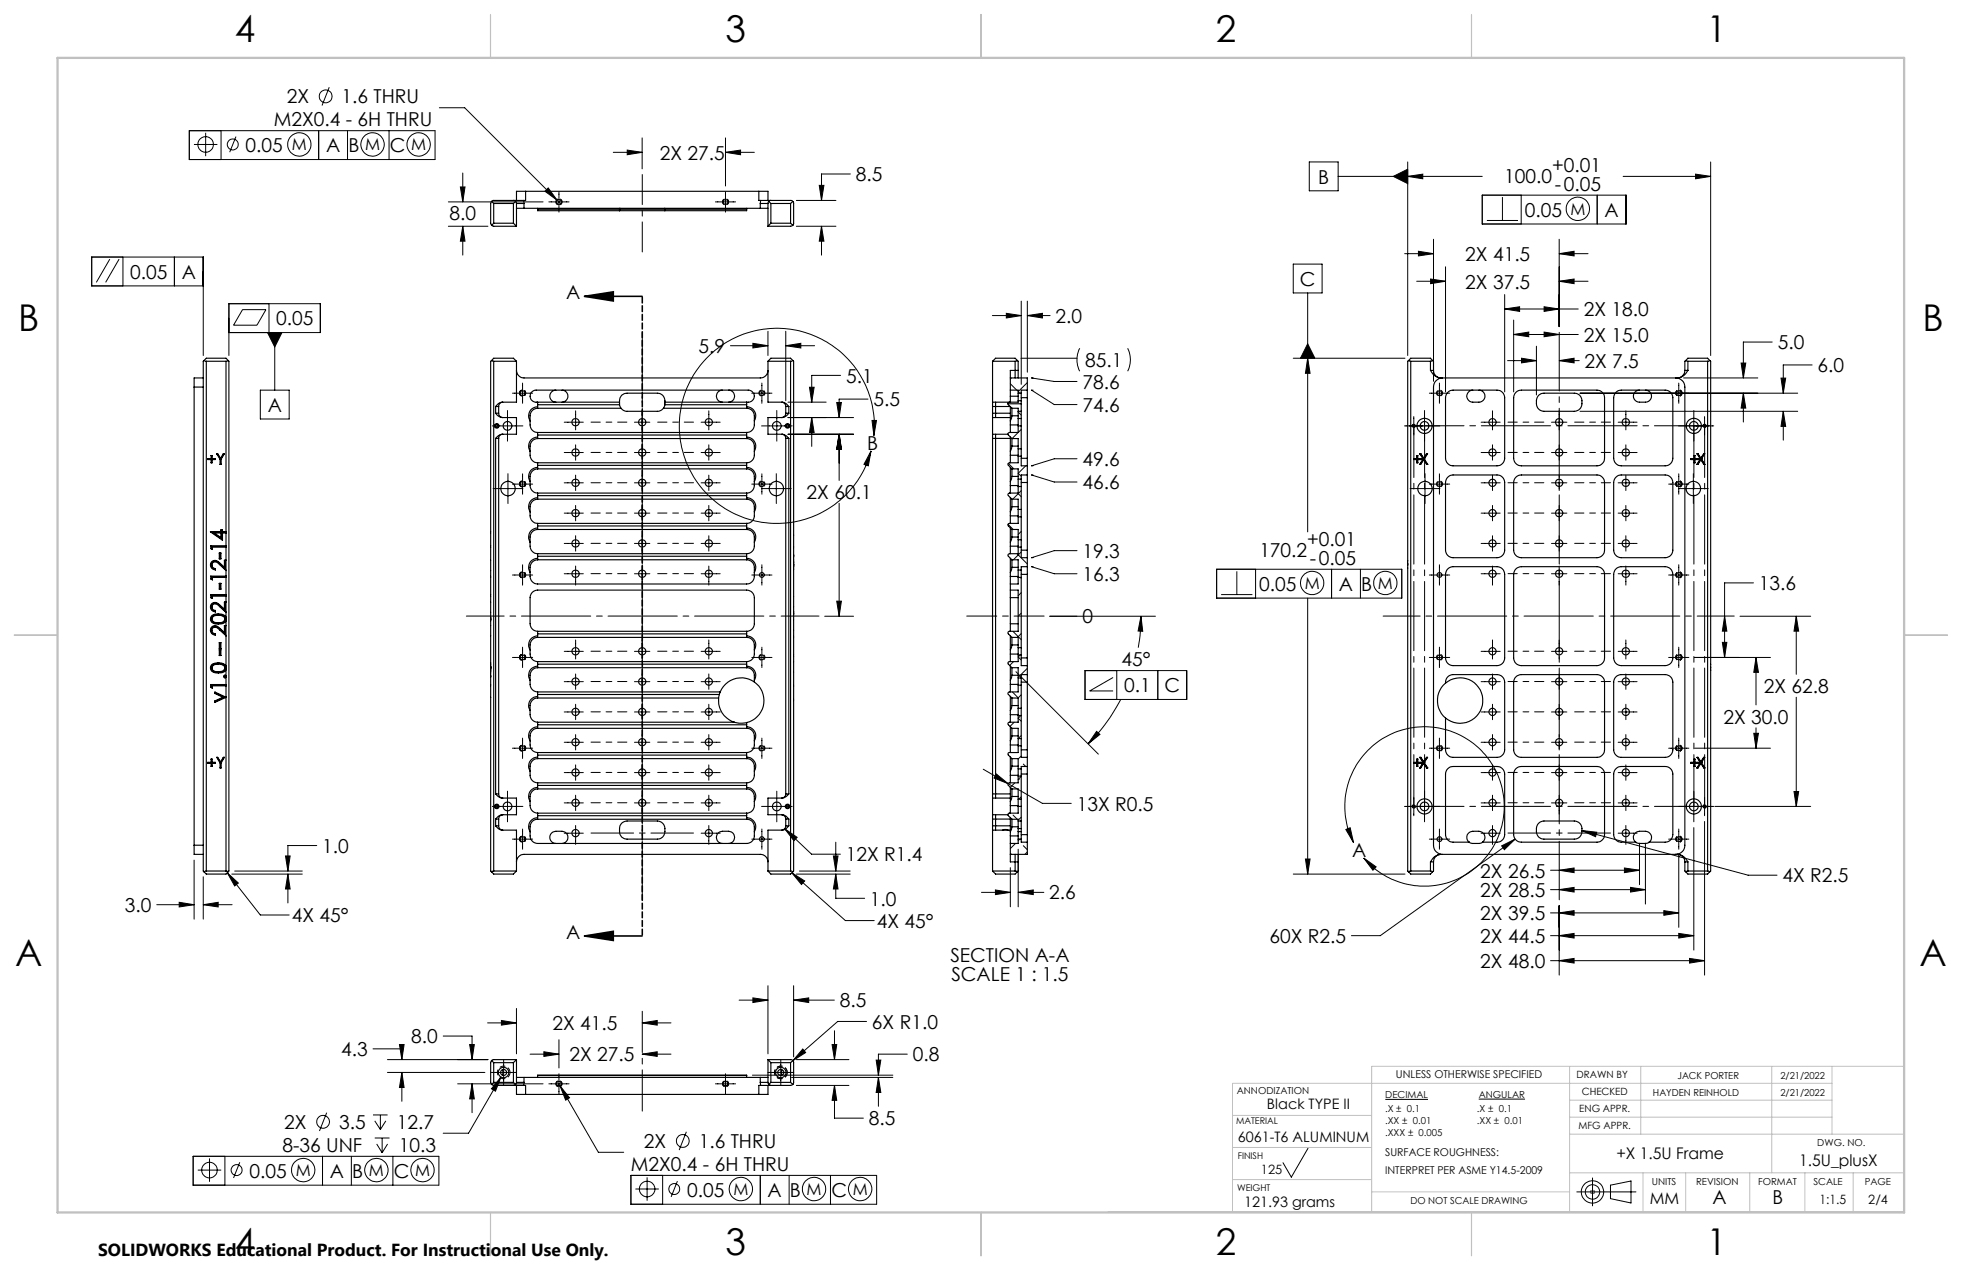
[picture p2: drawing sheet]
<svg xmlns="http://www.w3.org/2000/svg" width="432mm" height="279mm" viewBox="0 0 432 279" stroke-linecap="round" stroke-linejoin="round" font-family="sans-serif">
<defs><g id="words">
<g font-size="8.1">
<text x="51.7" y="9.3">4</text>
<text x="159.7" y="9.3">3</text>
<text x="267.6" y="9.3">2</text>
<text x="375.6" y="9.3">1</text>
<text x="4" y="72.8">B</text>
<text x="423.1" y="72.8">B</text>
<text x="3.3" y="212.5">A</text>
<text x="422.4" y="212.5">A</text>
<text x="51.7" y="276">4</text>
<text x="159.7" y="276">3</text>
<text x="267.6" y="276">2</text>
<text x="375.6" y="276">1</text>
</g>
<g font-size="4.2">
<text x="63.1" y="22.7">2X</text>
<text x="75.2" y="22.7">1.6 THRU</text>
<text x="60.3" y="27.8">M2X0.4 - 6H THRU</text>
<text x="54" y="33.5">0.05</text>
<text x="71.8" y="33.5">A</text>
<text x="76.7" y="33.5">B</text>
<text x="85.8" y="33.5">C</text>
<text x="145.2" y="35.1">2X 27.5</text>
<text x="188.3" y="39.9">8.5</text>
<text x="290.1" y="40.4">B</text>
<text x="331.1" y="40.2">100.0</text>
<text x="341.6" y="37.9">+0.01</text>
<text x="342.2" y="42">-0.05</text>
<text x="335.6" y="47.7">0.05</text>
<text x="353.1" y="47.7">A</text>
<text x="98.9" y="48.5">8.0</text>
<text x="322.5" y="57.4">2X 41.5</text>
<text x="28.6" y="61.3">0.05</text>
<text x="40" y="61.3">A</text>
<text x="124.6" y="65.9">A</text>
<text x="286.1" y="62.9">C</text>
<text x="322.5" y="63.5">2X 37.5</text>
<text x="60.8" y="71.6">0.05</text>
<text x="232.3" y="71">2.0</text>
<text x="348.6" y="69.6">2X 18.0</text>
<text x="153.7" y="77.6">5.9</text>
<text x="348.6" y="75.2">2X 15.0</text>
<text x="391.2" y="76.8">5.0</text>
<text x="238.8" y="80.7">85.1</text>
<text x="348.7" y="80.9">2X 7.5</text>
<text x="400" y="81.9">6.0</text>
<text x="186.2" y="84.2">5.1</text>
<text x="192.2" y="89.4">5.5</text>
<text x="238.2" y="85.5">78.6</text>
<text x="58.9" y="90.6">A</text>
<text x="238.2" y="90.6">74.6</text>
<text x="190.9" y="99">B</text>
<text x="238.2" y="107.6">46.6</text>
<text x="238.2" y="102.5">49.6</text>
<text x="177.5" y="109.8">2X 60.1</text>
<text x="238.2" y="122.7">19.3</text>
<text x="277.2" y="122.5">170.2</text>
<text x="287.7" y="120.2">+0.01</text>
<text x="288.3" y="124.3">-0.05</text>
<text x="238.2" y="127.8">16.3</text>
<text x="277.1" y="130">0.05</text>
<text x="294.7" y="130">A</text>
<text x="299.6" y="130">B</text>
<text x="387.1" y="129.8">13.6</text>
<text x="238.2" y="137.1">0</text>
<text x="246.8" y="146.6">45°</text>
<text x="247.4" y="152.3">0.1</text>
<text x="256.3" y="152.3">C</text>
<text x="388.2" y="152.5">2X 62.8</text>
<text x="379.3" y="159.2">2X 30.0</text>
<text x="237" y="178.3">13X R0.5</text>
<text x="70.9" y="187.6">1.0</text>
<text x="186.1" y="189.5">12X R1.4</text>
<text x="297.6" y="188.6">A</text>
<text x="230.9" y="197.9">2.6</text>
<text x="325.8" y="193.1">2X 26.5</text>
<text x="325.8" y="197.3">2X 28.5</text>
<text x="392.3" y="194.1">4X R2.5</text>
<text x="27.5" y="200.6">3.0</text>
<text x="64.2" y="202.9">4X 45°</text>
<text x="191.5" y="199.2">1.0</text>
<text x="325.8" y="202.4">2X 39.5</text>
<text x="124.6" y="206.6">A</text>
<text x="192.9" y="204.1">4X 45°</text>
<text x="279.4" y="207.4">60X R2.5</text>
<text x="325.8" y="207.4">2X 44.5</text>
<text x="209.2" y="211.6">SECTION A-A</text>
<text x="209.4" y="215.8">SCALE 1 : 1.5</text>
<text x="325.8" y="212.9">2X 48.0</text>
<text x="184.8" y="221.6">8.5</text>
<text x="121.6" y="226.6">2X 41.5</text>
<text x="191.9" y="226.3">6X R1.0</text>
<text x="75.1" y="232.3">4.3</text>
<text x="90.5" y="229.5">8.0</text>
<text x="125.3" y="233.5">2X 27.5</text>
<text x="200.9" y="233.5">0.8</text>
<text x="62.6" y="248.3">2X</text>
<text x="74.6" y="248.3">3.5</text>
<text x="87.4" y="248.3">12.7</text>
<text x="191.2" y="247.6">8.5</text>
<text x="62.2" y="253.4">8-36 UNF</text>
<text x="87.8" y="253.4">10.3</text>
<text x="138.9" y="257.6">M2X0.4 - 6H THRU</text>
<text x="141.7" y="252.5">2X</text>
<text x="153.8" y="252.5">1.6 THRU</text>
<text x="54.9" y="259.2">0.05</text>
<text x="72.6" y="259.2">A</text>
<text x="77.5" y="259.2">B</text>
<text x="86.7" y="259.2">C</text>
<text x="151.2" y="263.3">0.05</text>
<text x="168.9" y="263.3">A</text>
<text x="173.8" y="263.3">B</text>
<text x="183" y="263.3">C</text>
<text x="376.9" y="265">A</text>
<text x="390.1" y="265">B</text>
</g>
<text font-size="3.8" x="21.6" y="276.3">SOLIDWORKS Educational Product. For Instructional Use Only.</text>
<g font-size="3.6">
<text x="64.2" y="33">M</text>
<text x="80.4" y="33">M</text>
<text x="90.5" y="33">M</text>
<text x="345.6" y="47.2">M</text>
<text x="287.1" y="129.5">M</text>
<text x="303.2" y="129.5">M</text>
<text x="65.1" y="258.7">M</text>
<text x="81.2" y="258.7">M</text>
<text x="91.3" y="258.7">M</text>
<text x="161.4" y="262.8">M</text>
<text x="177.5" y="262.8">M</text>
<text x="187.7" y="262.8">M</text>
</g>
<g font-size="3.5">
<text x="355.8" y="255">+X 1.5U Frame</text>
<text x="396" y="256.5">1.5U_plusX</text>
<text x="363.1" y="265">MM</text>
</g>
<g font-size="3.2">
<text x="278.8" y="244">Black TYPE II</text>
<text x="272.4" y="251.2">6061-T6 ALUMINUM</text>
<text x="273.8" y="265.6">121.93 grams</text>
</g>
<g font-size="2.8">
<text x="277.5" y="258.4">125</text>
<text x="400.5" y="265">1:1.5</text>
<text x="411.2" y="265">2/4</text>
</g>
<g font-size="2.4">
<text x="307.2" y="237.2">UNLESS OTHERWISE SPECIFIED</text>
<text x="304.8" y="254.3">SURFACE ROUGHNESS:</text>
<text x="304.8" y="258.2">INTERPRET PER ASME Y14.5-2009</text>
</g>
<g font-size="2.2">
<text x="347" y="237.2">DRAWN BY</text>
<text x="347.6" y="244.7">ENG APPR.</text>
<text x="348.1" y="240.9">CHECKED</text>
<text x="347.4" y="248.4">MFG APPR.</text>
</g>
<g font-size="2.1">
<text x="369.2" y="237.4">JACK PORTER</text>
<text x="391.8" y="237.4">2/21/2022</text>
<text x="272.2" y="240.6">ANNODIZATION</text>
<text x="304.8" y="244.7">.X ± 0.1</text>
<text x="304.9" y="241.6">DECIMAL</text>
<text x="325" y="244.7">.X ± 0.1</text>
<text x="325.4" y="241.6">ANGULAR</text>
<text x="363.8" y="241.1">HAYDEN REINHOLD</text>
<text x="391.8" y="241.1">2/21/2022</text>
<text x="304.8" y="247.4">.XX ± 0.01</text>
<text x="304.8" y="249.9">.XXX ± 0.005</text>
<text x="325" y="247.3">.XX ± 0.01</text>
<text x="400" y="252.1">DWG. NO.</text>
<text x="363.5" y="260.7">UNITS</text>
<text x="373.3" y="260.7">REVISION</text>
<text x="386.9" y="260.7">FORMAT</text>
<text x="399.1" y="260.7">SCALE</text>
<text x="410.4" y="260.7">PAGE</text>
<text x="310.4" y="265">DO NOT SCALE DRAWING</text>
</g>
<g font-size="2">
<text x="272" y="247.3">MATERIAL</text>
<text x="272.4" y="254.9">FINISH</text>
<text x="272.2" y="262">WEIGHT</text>
</g>
</g></defs>
<g fill="none" stroke="#000" stroke-width=".22">
<path d="M72.5 19.2l-1.6 4M41.7 28.8h54v6.3h-54zM42.7 31.8h5.1M45.3 29.2v5.2M48.6 28.8v6.3M51.9 30.1l-1.3 3.4M70.1 28.8v6.3M76.5 28.8v6.3M85.6 28.8v6.3M96.7 23.7h5.6l20.3 20.4M101.8 38.1v6.3M135 33.5h6.3"/>
<path d="M138 33l3.3 .5-3.3 .5zM141.3 30.3v6.8M159.7 33.5l3.3-.5v1zM159.7 30.3v10.6M159.7 33.5h6.3M187.1 38.3h-6.3v5.8M288.1 35.6h6.4v6.4h-6.4zM294.5 38.8h31.7M306.6 38.8l3.2-1.6v3.2zM309.8 38.8l3.3-.5v1zM309.8 35.6v42.6M357.2 38.8h19.3"/>
<path d="M373.2 38.3l3.3 .5-3.3 .5zM376.5 35.6v42.6M24.2 57l-3 5.1M26.2 57l-3 5.1M27.1 56.6v6.3M38.4 56.6v6.3M98.7 49.8h8.7M98.7 44.4h20.8M101.3 41.1h1l-.5 3.3zM101.8 49.8l.5 3.3h-1zM101.8 49.8v6.3M120.6 41.3l2 2.8-2.7-2z"/>
<path d="M120.8 44.4h4.4M123 42.2v4.5M157.4 44.4h4.5M159.7 42.2v4.5M175.3 44.1h8.7M175.3 49.8h8.7M180.3 40.8h1l-.5 3.3zM180.8 49.8l.5 3.3h-1zM180.8 49.8v6.3M284.6 58.1h6.4v6.4h-6.4zM309.1 55.8h6.4M312.2 55.3l3.3 .5-3.3 .5z"/>
<path d="M315.5 52.6v31.3M318.1 58.7v27.5M326.2 42.9h31.7v6.4h-31.7zM327.2 48.5h6.9M330.7 43.4v5.1M334.8 42.9v6.4M343.1 55.8l3.3-.5v1zM343.1 52.6v19.3M343.1 55.8h6.4M351.5 42.9v6.4M44.7 62.9h-24.5v-6.3h24.5v21.6M50.4 73.2h20.1v-6.4h-20.1v11.4"/>
<path d="M53.4 68.1h5.1l-1.9 3.4h-5.2zM58.9 73.2h3.2l-1.6 3.1zM59.2 66.8v6.4M60.5 73.2v12.6M160.8 76.1h8.2M165.7 75.5l3.3 .6-3.3 .5zM169 72.9v5.3M172.9 76.1l3.3-.6v1.1zM172.9 72.9v15.3M172.9 76.1h6.4M218.4 69.4h6.4M221.5 68.9l3.3 .5-3.3 .6z"/>
<path d="M224.7 78.8h12.3M224.8 66.3v18.3M226.1 69.4l3.3-.5v1.1zM226.1 66.3v15.6M226.1 69.4h5M237.6 76.6a5.6 5.6 0 0 0 0 5.1M248.2 76.6l.1 .3a5.6 5.6 0 0 1-.1 4.8M284.6 78.8h24.6M287.8 78.8l.5 3.3h-1zM287.8 75.6l1.6 3.2h-3.2zM287.8 64.5v52.5M311.8 61.9h6.3"/>
<path d="M314.9 61.4l3.2 .5-3.2 .5zM331.2 68l3.2-.5v1zM331.2 64.8v21.4M331.2 68h16.1M331.8 79.3h6.3M333.1 73.6l3.3-.5v1zM333.1 70.4v15.8M333.1 73.6h14.2M334.9 78.8l3.2 .5-3.2 .5zM338.1 76.2v10.7M339.8 73.1l3.3 .5-3.3 .5zM339.8 67.5l3.3 .5-3.3 .5z"/>
<path d="M343.1 79.3l3.3-.5v1zM343.1 61.9l3.3-.5v1zM343.1 79.3h4.5M343.1 61.9h6.4M383.2 79.9h1l-.5 3.2zM390 75.2h-6.3v7.9M57.3 85.8h6.3v6.4h-6.3zM108.3 93.7h6.8M109.3 93.3l-.3 .2v.2M109.7 93.7l-.4 .3M111.7 90.3v6.7M112.8 86.5h4.4"/>
<path d="M115 84.3v4.4M124.2 92.9h4.2M124.2 99.6h4.2M126.7 90.4v4.2M126.7 97.9v3.3M139.6 92.9h3.4M139.6 99.6h3.4M141.3 90.4v4.2M141.3 97.9v3.3M154.3 92.9h4.2M154.3 99.6h4.2M156 90.4v4.2"/>
<path d="M156 97.9v3.3M165.5 86.5h4.4M167.6 93.7h6.7M167.7 84.3v4.4M171 90.3v6.7M173.3 93.3l-.3 .4M173.4 91.9h14.5M173.4 95.5h14.5M173.4 88.5h8.4M173.7 93.7l-.2 .3h-.2M178.2 85.2h1l-.6 3.3zM178.6 91.9l.6 3.2h-1z"/>
<path d="M178.6 91.9v6.3M184.1 88.5h1.1l-.5 3.4zM184.7 95.5l.5 3.3h-1.1zM184.7 95.5v10.2M185 82.6h-6.4v5.9M191 87.8h-6.3v4.1M191.7 99.2l-.6 3.3-1-.3zM191.9 92.5h1l-.6 3.3zM192.3 95.8a21.5 21.5 0 0 0-28.8-22.3 21.5 21.5 0 0 0-7.2 35.7 21.5 21.5 0 0 0 35.2-9.4l.2-.6M222.4 84.4l1.4 1.4M222.6 83.1l-.2 .3M224.3 90.5l-.2 .2 .7 .6"/>
<path d="M224.8 94.5l-2.1 2M226.1 84.2l-2 1.9 .3 .4M227.4 85.8h-.4l5 3.2h5M227.4 83.1h-.4l5 .8h5M309.1 93.7h7.8M311.1 93.3l-.3 .4M311.1 91.7v4M311.5 93.7l-.4 .3M313.5 90.3v6.7M314.6 86.5h4.5M316.8 84.3v4.4M326 92.9h4.2"/>
<path d="M326 99.6h4.2M328.5 90.4v4.2M328.5 97.9v3.3M341.5 92.9h3.3M341.5 99.6h3.3M343.1 90.4v4.2M343.1 97.9v3.3M347.7 86.5h47.9M347.7 90.5h47.9M356.1 92.9h4.2M356.1 99.6h4.2M357.8 90.4v4.2"/>
<path d="M357.8 97.9v3.3M369.4 93.7h7.8M369.5 84.3v4.4M370.5 83.1h16.4M372.8 90.3v6.7M375.1 91.7v4M375.1 93.3l-.2 .2-.1 .2M375.5 93.7l-.4 .3M383.7 86.5l.5 3.3h-1zM383.7 86.5v6.4M392 83.2h1l-.5 3.3zM392.5 90.5l.5 3.3h-1z"/>
<path d="M392.5 90.5v6.3M398.8 80.3h-6.3v6.2M108.5 107.5h6.6M111.8 104.2v6.6M112.8 106.5h4.4M115 104.2v4.5M124.2 106.2h4.2M124.2 112.9h4.2M124.2 119.6h4.2M126.7 104.5v3.4M126.7 111.2v3.4M126.7 117.9v3.3"/>
<path d="M139.6 106.2h3.4M139.6 112.9h3.4M139.6 119.6h3.4M141.3 104.5v3.4M141.3 111.2v3.4M141.3 117.9v3.3M154.3 106.2h4.2M154.3 112.9h4.2M154.3 119.6h4.2M156 104.5v3.4M156 111.2v3.4M156 117.9v3.3"/>
<path d="M165.5 106.5h4.4M167.6 107.5h6.5M167.7 104.2v4.5M170.9 104.2v6.6M184.7 110.7v24.9M221.9 115.4l1.1 1.1M221.9 102l1.2 1.2M222 115.2l-.1 .1M224 108.5l.8 .8M224.8 108l-1.9 1.8M224.8 116.9l-.7 .7M225.7 102.5l-1.6 1.6 .7 .7"/>
<path d="M227.4 104.5h-.4l5 1.5h5M237 100.9h-5l-5 1.6h.4M310.3 107.5h6.6M313.6 104.2v6.6M314.6 106.5h4.5M316.8 104.2v4.5M326 106.2h4.2M326 112.9h4.2M326 119.6h4.2M328.5 104.5v3.4M328.5 111.2v3.4M328.5 117.9v3.3"/>
<path d="M341.5 106.2h3.3M341.5 112.9h3.3M341.5 119.6h3.3M343.1 104.5v3.4M343.1 111.2v3.4M343.1 117.9v3.3M356.1 106.2h4.2M356.1 112.9h4.2M356.1 119.6h4.2M357.8 104.5v3.4M357.8 111.2v3.4M357.8 117.9v3.3"/>
<path d="M367.2 106.5h4.5M369.4 107.5h6.6M369.5 104.2v4.5M372.7 104.2v6.6M112.8 126.5h4.4M115 124.2v4.5M124.2 126.2h4.2M126.7 124.5v4.2M139.6 126.2h3.4M141.3 124.5v4.2M154.3 126.2h4.2M156 124.5v4.2"/>
<path d="M165.5 126.5h4.4M167.7 124.2v4.5M181.5 135.6h6.4M184.1 132.3h1.1l-.5 3.3zM222.9 138.9l1.9 1.8M223.8 121.8l2.3 2.3M224.5 127l.3 .2M224.8 130.4l-.7 .7M224.8 134.9l-.7 .7M224.8 139.4l-.9 .8M224.8 121.4l-1.8 1.8M226.1 124.6l-.1 .1"/>
<path d="M227.4 124.7h-.4l5 1.5h5M231 135.6h23.3M237 121.1h-5l-5 1.6h.4M251.1 135.6l.4 3.3-1-.1zM251.1 135.6l-.2 4.3-.4 2.6M267.8 125.2h40.7v6.4h-40.7zM268.7 130.8h6.9M272.2 125.7v5.1M276.3 125.2v6.4M287.8 131.6v60.7M293.1 125.2v6.4M299.4 125.2v6.4"/>
<path d="M314.6 126.5h4.5M316.8 124.2v4.5M326 126.2h4.2M328.5 124.5v4.2M341.5 126.2h3.3M343.1 124.5v4.2M356.1 126.2h4.2M357.8 124.5v4.2M367.2 126.5h4.5M369.5 124.2v4.5M379.6 135.6l.4 3.3h-.9zM382.9 135.6h15.6"/>
<path d="M385.9 128.2h-6.3v16.4M395.3 135.6l.6 3.3h-1.1zM395.3 135.6v12.7M112.8 144.6h4.4M115 142.4v4.5M124.2 143.3h4.2M124.2 150h4.2M124.2 156.6h4.2M126.7 140.8v4.2M126.7 148.3v3.4M126.7 154.9v3.4M139.6 143.3h3.4"/>
<path d="M139.6 150h3.4M139.6 156.6h3.4M141.3 140.8v4.2M141.3 148.3v3.4M141.3 154.9v3.4M154.3 143.3h4.2M154.3 150h4.2M154.3 156.6h4.2M156 140.8v4.2M156 148.3v3.4M156 154.9v3.4M165.5 144.6h4.4"/>
<path d="M167.7 142.4v4.5M222.8 152.2l1.3 1.3M223.1 145.6l-.9 .8M223.2 158.9l-.9 .9M223.6 147.8l18.1 18.1M224.5 144.1l-.4 .4 .7 .7M224.7 157.4l-.6 .6 .7 .7M224.8 152.9l-.8 .7M226 146.4l.1 .1M226.1 147l-2 2M238.8 147.5h22.4v6.4h-22.4zM245 149l-5.2 3h5.2"/>
<path d="M245.8 147.5v6.4M246.7 153.9l-.5 .8a38 38 0 0 1-6.7 9M254.8 147.5v6.4M314.6 144.6h4.5M316.8 142.4v4.5M326 143.3h4.2M326 150h4.2M326 156.6h4.2M328.5 140.8v4.2M328.5 148.3v3.4M328.5 154.9v3.4M341.5 143.3h3.3"/>
<path d="M341.5 150h3.3M341.5 156.6h3.3M343.1 140.8v4.2M343.1 148.3v3.4M343.1 154.9v3.4M356.1 143.3h4.2M356.1 150h4.2M356.1 156.6h4.2M357.8 140.8v4.2M357.8 148.3v3.4M357.8 154.9v3.4M367.2 144.6h4.5"/>
<path d="M369.5 142.4v4.5M373 144.6h16.6M379.1 141.3h.9l-.4 3.3zM386.5 144.6l.5 3.3h-1zM386.5 144.6v10.5M395.3 153.4v24M108.3 177.4h6.8M109.3 177.1l-.3 .3M109.7 177.4l-.4 .4M111.7 174.1v6.7M112.8 164.6h4.4M115 162.4v4.5"/>
<path d="M124.2 163.3h4.2M124.2 170h4.2M124.2 176.6h4.2M126.7 161.6v3.4M126.7 168.3v3.4M126.7 174.9v3.4M139.6 163.3h3.4M139.6 170h3.4M139.6 176.6h3.4M141.3 161.6v3.4M141.3 168.3v3.4M141.3 174.9v4.2"/>
<path d="M154.3 163.3h4.2M154.3 170h4.2M154.3 176.6h4.2M156 161.6v3.4M156 168.3v3.4M156 174.9v3.4M165.5 164.6h4.4M167.6 177.4h6.7M167.7 162.4v4.5M171 174.1v6.7M173.3 177.1l-.3 .3M173.7 177.4l-.4 .4"/>
<path d="M216.4 169.2l5.5 3.2M219.3 170.3l2.6 2.1-3.1-1.2zM221.9 172.4l7.5 4.3h6.4M223 179.3l.9 .9M223.3 172.2l-.9 1M224.1 171.5h.1M224.8 179.8l-.7 .6 .2 .2M224.8 170.8l-.7 .7M224.8 175.3l-.6 .5M224.8 166.3l-.7 .7M224.8 161.8l-.7 .7M225.2 168.1l.5 .5"/>
<path d="M241.3 160.9l.8 .7-2.6 2.1zM309.1 177.4h7.8M311.1 177.1l-.3 .3M311.1 175.4v4.1M311.5 177.4l-.1 .2-.3 .2M313.5 174.1v6.7M314.6 164.6h4.5M316.8 162.4v4.5M326 163.3h4.2M326 170h4.2M326 176.6h4.2M328.5 161.6v3.4"/>
<path d="M328.5 168.3v3.4M328.5 174.9v3.4M341.5 163.3h3.3M341.5 170h3.3M341.5 176.6h3.3M343.1 161.6v3.4M343.1 168.3v3.4M343.1 174.9v4.2M356.1 163.3h4.2M356.1 170h4.2M356.1 176.6h4.2M357.8 161.6v3.4"/>
<path d="M357.8 168.3v3.4M357.8 174.9v3.4M367.2 164.6h4.5M369.4 177.4h7.8M369.5 162.4v4.5M372.8 174.1v6.7M373 164.6h16.6M375.1 175.4v4.1M375.1 177.1l-.3 .3M375.5 177.4l-.1 .2-.3 .2M377.4 177.4h21.1M386 161.3h1l-.5 3.3z"/>
<path d="M386.5 160.1v4.5M394.8 174.1h1.1l-.6 3.3zM34.5 199h8.2M39.4 198.5l3.3 .5-3.3 .5zM42.7 189.2v13M44.7 199l3.3-.5v1zM44.7 192.9v9.3M44.7 199h6.4M50 192l7.3 9.3h6.3M50 192l2.5 2.3-.9 .6zM51 192.3h15.5M51.6 191.6h14.9"/>
<path d="M62.8 188.3h1.1l-.5 3.3zM63.4 192.3l.5 3.3h-1.1zM63.4 192.3v6.3M69.7 186h-6.3v5.6M112.8 184.6h4.4M115 182.4v4.4M124.2 183.3h4.2M126.7 181.6v4.2M154.3 183.3h4.2M156 181.6v4.2M165.5 184.6h4.4M167.7 182.4v4.4"/>
<path d="M172.7 182.3l2.7 1.9-.7 .8zM172.7 182.3l5.9 5.6h6.4M174.3 192l2.8 1.8-.7 .8zM174.3 192l11.8 10.5h6.3M175.3 192.3h11.8M175.9 191.6h11.2M183.4 188.3h1l-.5 3.3zM183.9 192.3l.5 3.3h-1zM183.9 192.3v5.3h6.4M183.9 185.3v6.3M216 196.3h6.4M219.1 195.8l3.3 .5-3.3 .5z"/>
<path d="M222.4 187.7l.2 .3M222.4 190.9v8.6M223.5 185.6l-1.1 1.1M224.1 196.3l3.3-.5v1zM224.1 186.8v12.7M224.1 196.3h5.6M224.4 184.6l-.3 .4M225.2 186.1l.9 .8M226.1 187.4l-.5 .6M284.6 192.3h24.6M287.3 189h1l-.5 3.3zM296.2 182.5l.9-.4 .8 3.2z"/>
<path d="M297.9 185.3a17.5 17.5 0 0 1 14.5-25.3 17.5 17.5 0 0 1 17.7 23.3 17.5 17.5 0 0 1-28.3 7.2l-1.7-1.7M300.1 188.8l2.8 1.9-.7 .8zM314.6 184.6h4.5M316.8 182.4v4.4M326 183.3h4.2M328.5 181.6v4.2M330.5 186.1l2.9-1.5-2.3 2.3zM333.4 184.6l-29.6 21.2h-6.4M341.2 191.5h19.6M341.2 195.7h20.9M343.1 191.5l3.3-.5v1zM343.1 195.7l3.3-.5v1.1z"/>
<path d="M343.1 199.2v15.3M348.1 182.7l3.3 .4-.2 1zM348.1 182.7l36.6 9.8h6.4M356.1 183.3h4.2M357.5 191l3.3 .5-3.3 .5zM357.8 181.6v4.2M358.8 195.2l3.3 .5-3.3 .6zM360.8 185.5v9.1M362.1 185.5v13.4M367.2 184.6h4.5M369.5 182.4v4.4M369.5 188.1v15.9"/>
<path d="M372.8 182.1v26.9M375.1 180.7v33.8M165.7 219.5l3.3 .5-3.3 .6zM169 216.9v14.9M174.7 216.9v15.6M341.2 205.8h31.6M341.2 200.8h28.3M341.2 211.3h33.9M343.1 200.8l3.3-.5v1.1zM343.1 205.8l3.3-.4v1zM343.1 211.3l3.3-.4v1zM366.2 200.3l3.3 .5-3.3 .6z"/>
<path d="M369.5 205.4l3.3 .4-3.3 .6zM371.8 210.9l3.3 .4-3.3 .6zM82.1 230.8h6.3v2.3M85.3 233.1h22.1M85.3 235.9h21.4M87.9 229.8h1l-.5 3.3zM88.4 235.9l.5 3.4h-1zM88.4 235.9v6.4M97.5 227.9h6.4v5.2M100.7 238.4h18.8M103.4 229.8h1l-.5 3.3zM103.9 238.4l.5 3.4h-1z"/>
<path d="M103.9 238.4v6.4M107.3 225h6.4M108 235.9h5.7M110.2 237l-1.2 3.1-.8-.6zM110.2 237l-7.1 12.3h-5.6M110.3 224.5l3.4 .5-3.4 .5zM110.8 233.1v5.7M113.7 221.9v9.9M116.7 231.9h6.3M119.7 231.4l3.3 .5-3.3 .5zM120.8 238.4h4.4M123 236.2v4.5"/>
<path d="M123 228.7v6.3M123.3 238.9l2 2.6-.8 .5zM123.3 238.9l8.4 14.6h5.6M141.3 225l3.3-.5v1zM141.3 231.9l3.3-.5v1zM141.3 225h6.4M141.3 231.9h6.4M157.4 238.4h4.5M159.7 236.2v4.5M162.7 220h6.3M165.6 236.5h30.9M169 235.9h5.7"/>
<path d="M171.8 233.1v5.7M174.2 237h22.3M174.7 220l3.3-.5v1.1zM174.7 220h8.9M175.3 233.1h11.5M175.3 238.8h11.5M176.7 230.8l.6 .8-2.8 1.7zM183.1 229.8h1l-.4 3.3zM183.7 238.8l.4 3.3h-1zM183.7 238.8v7.2h6.3M183.7 226.8v6.3M190.7 224.7h-6.3l-9.9 8.6"/>
<path d="M192.8 233.2h1.1l-.6 3.3zM193.3 237l.6 3.3h-1.1zM193.3 237v6.4M199.7 231.9h-6.4v4.6M42.5 254.4h54.1v6.3h-54.1zM43.5 257.4h5.2M46.1 254.8v5.2M49.5 254.4v6.3M52.8 255.7l-1.4 3.5M71 254.4v6.3M71.9 244.8l-1.6 4M77.3 254.4v6.3"/>
<path d="M82.1 245.3h3.2M82.5 246.6l1.2 1.9M82.5 250.4h3.2M82.9 251.7l1.2 1.9M83.7 245.3v3.2M84.1 250.4v3.2M84.9 246.6l-1.2 1.9M85.3 251.7l-1.2 1.9M86.5 254.4v6.3M138.9 258.6h54v6.3h-54zM142.4 259v5.2M145.8 258.6v6.3"/>
<path d="M149.1 259.9l-1.4 3.4M151.1 249l-1.6 4M167.3 258.6v6.3M173.7 258.6v6.3M182.8 258.6v6.3M287.9 252.6l-3.7 6.4-1.8-3.2M304.9 241.9h9.4M325.4 241.8h10.2M350.5 259.2v6.1M139.8 261.6h5.2M347 262.2h13M350.1 261.9l.7 .7"/>
<path d="M350.8 261.9l-.7 .7M354.4 260.7l4.6-.9v4.9l-4.6-1z"/>
<circle cx="45.2" cy="31.8" r="1.71"/>
<circle cx="51.2" cy="31.8" r="1.2"/>
<circle cx="65.9" cy="31.8" r="2.57"/>
<circle cx="71.7" cy="21.2" r="1.41"/>
<circle cx="82" cy="31.8" r="2.57"/>
<circle cx="92.1" cy="31.8" r="2.58"/>
<circle cx="347.2" cy="45.9" r="2.57"/>
<circle cx="288.8" cy="128.2" r="2.58"/>
<circle cx="304.9" cy="128.3" r="2.58"/>
<circle cx="46.1" cy="257.4" r="1.72"/>
<circle cx="52.1" cy="257.4" r="1.19"/>
<circle cx="66.7" cy="257.4" r="2.58"/>
<circle cx="71.1" cy="246.8" r="1.42"/>
<circle cx="82.8" cy="257.4" r="2.57"/>
<circle cx="93" cy="257.4" r="2.58"/>
<circle cx="150.3" cy="251" r="1.41"/>
<circle cx="142.4" cy="261.6" r="1.72"/>
<circle cx="148.4" cy="261.6" r="1.2"/>
<circle cx="163.1" cy="261.6" r="2.57"/>
<circle cx="179.2" cy="261.6" r="2.57"/>
<circle cx="189.3" cy="261.6" r="2.57"/>
<circle cx="350.5" cy="262.2" r="2.45"/>
<circle cx="350.5" cy="262.2" r="1.59"/>
</g>
<path d="M128.6 65.2l6.4-1v2zM128.6 65.2h12.7M128.6 205.9l6.4-1v2zM128.6 205.9h12.7" fill="none" stroke="#000" stroke-width=".35"/>
<g fill="none" stroke="#c0c0c0" stroke-width=".22">
<path d="M345.4 234.6v32M361.1 234.6v14.9M389.9 234.6v23.4M403.2 234.6v14.9M403.2 238.3h-131.9v28.3M271.3 245.4h30.6M271.3 252.4h30.6M271.3 259.5h30.6M345.4 249.5h73.5M345.4 258h73.5M345.4 242h57.8M345.4 245.8h57.8"/>
<path d="M361.6 258v8.6M371 258v8.6M385.1 258v8.6M397.2 258v8.6M407.8 258v8.6M243.9 266.6h175M301.9 262.2h43.5M350 262.2h1M350.1 261.9l.7 .7M350.5 261.7v1M350.8 261.9l-.7 .7M418.9 265.1v-30.5h-117v32"/>
</g>
<g fill="none" stroke="#000" stroke-width=".22" stroke-dasharray="1.3 .6" stroke-dashoffset=".4" stroke-linecap="butt">
<path d="M122.4 44.4a.67 .67 0 0 1 .9-.6 .67 .67 0 0 1 .1 1.1 .67 .67 0 0 1-1-.4v-.1M123.7 44.4a.67 .67 0 0 0-1-.6 .67 .67 0 0 0-.1 1.1 .67 .67 0 0 0 1.1-.4v-.1M159 44.4a.67 .67 0 0 1 1-.6 .67 .67 0 0 1 .1 1.1 .67 .67 0 0 1-1.1-.4v-.1M160.4 44.4a.67 .67 0 0 0-1-.6 .67 .67 0 0 0-.1 1.1 .67 .67 0 0 0 1-.4l.1-.1M114.4 86.5a.67 .67 0 0 0 .9 .6 .67 .67 0 0 0 .1-1.2 .67 .67 0 0 0-1 .5v.1M167 86.5a.67 .67 0 0 0 1 .6 .67 .67 0 0 0 .1-1.2 .67 .67 0 0 0-1.1 .5v.1M317.5 86.5a.67 .67 0 0 1-1 .6 .67 .67 0 0 1-.1-1.2 .67 .67 0 0 1 1.1 .5v.1M370.2 86.5a.67 .67 0 0 1-1 .6 .67 .67 0 0 1-.1-1.2 .67 .67 0 0 1 1 .5l.1 .1M114.4 106.5a.67 .67 0 0 0 .9 .6 .67 .67 0 0 0 .1-1.2 .67 .67 0 0 0-1 .5v.1M167 106.5a.67 .67 0 0 0 1 .6 .67 .67 0 0 0 .1-1.2 .67 .67 0 0 0-1.1 .5v.1M317.5 106.5a.67 .67 0 0 1-1 .6 .67 .67 0 0 1-.1-1.2 .67 .67 0 0 1 1.1 .5v.1M370.2 106.5a.67 .67 0 0 1-1 .6 .67 .67 0 0 1-.1-1.2 .67 .67 0 0 1 1 .5l.1 .1"/>
<path d="M114.4 126.5a.67 .67 0 0 0 .9 .6 .67 .67 0 0 0 .1-1.2 .67 .67 0 0 0-1 .5v.1M370.2 126.5a.67 .67 0 0 1-1 .6 .67 .67 0 0 1-.1-1.2 .67 .67 0 0 1 1 .5l.1 .1M114.4 144.6a.67 .67 0 0 0 .9 .6 .67 .67 0 0 0 .1-1.1 .67 .67 0 0 0-1 .4v.1M167 144.6a.67 .67 0 0 0 1 .6 .67 .67 0 0 0 .1-1.1 .67 .67 0 0 0-1.1 .4v.1M317.5 144.6a.67 .67 0 0 1-1 .6 .67 .67 0 0 1-.1-1.1 .67 .67 0 0 1 1.1 .4v.1M370.2 144.6a.67 .67 0 0 1-1 .6 .67 .67 0 0 1-.1-1.1 .67 .67 0 0 1 1 .4l.1 .1M114.4 164.6a.67 .67 0 0 0 .9 .6 .67 .67 0 0 0 .1-1.1 .67 .67 0 0 0-1 .4v.1M167 164.6a.67 .67 0 0 0 1 .6 .67 .67 0 0 0 .1-1.1 .67 .67 0 0 0-1.1 .4v.1M317.5 164.6a.67 .67 0 0 1-1 .6 .67 .67 0 0 1-.1-1.1 .67 .67 0 0 1 1.1 .4v.1M370.2 164.6a.67 .67 0 0 1-1 .6 .67 .67 0 0 1-.1-1.1 .67 .67 0 0 1 1 .4l.1 .1M114.4 184.6a.67 .67 0 0 0 .9 .6 .67 .67 0 0 0 .1-1.1 .67 .67 0 0 0-1 .4v.1M370.2 184.6a.67 .67 0 0 1-1 .6 .67 .67 0 0 1-.1-1.1 .67 .67 0 0 1 1 .4l.1 .1"/>
<path d="M122.4 238.4a.67 .67 0 0 0 .9 .6 .67 .67 0 0 0 .1-1.1 .67 .67 0 0 0-1 .4v.1M123.7 238.4a.67 .67 0 0 1-1 .6 .67 .67 0 0 1-.1-1.1 .67 .67 0 0 1 1.1 .4v.1M159 238.4a.67 .67 0 0 0 1 .6 .67 .67 0 0 0 .1-1.1 .67 .67 0 0 0-1.1 .4v.1M160.4 238.4a.67 .67 0 0 1-1 .6 .67 .67 0 0 1-.1-1.1 .67 .67 0 0 1 1 .4l.1 .1"/>
</g>
<path d="M112.2 235.9a1.39 1.39 0 0 1-2 1.3 1.39 1.39 0 0 1-.1-2.4 1.39 1.39 0 0 1 2.1 1v.1M173.2 235.9a1.39 1.39 0 0 1-2 1.3 1.39 1.39 0 0 1-.1-2.4 1.39 1.39 0 0 1 2.1 1v.1" fill="none" stroke="#000" stroke-width=".22" stroke-dasharray="1.3 .6" stroke-dashoffset=".1" stroke-linecap="butt"/>
<path d="M141.4 73.1v124.9M343.2 73.1v124.9" fill="none" stroke="#000" stroke-width=".22" stroke-dasharray="15.2 1.3 1.3 1.3" stroke-dashoffset="2.4"/>
<path d="M102.6 135.5h77.6" fill="none" stroke="#000" stroke-width=".22" stroke-dasharray="15.2 1.3 1.3 1.3" stroke-dashoffset="6.9"/>
<path d="M141.4 38.4v17M229.8 135.5h-17" fill="none" stroke="#000" stroke-width=".22" stroke-dasharray="15.2 1.3 1.3 1.3" stroke-dashoffset="8.6"/>
<path d="M141.4 222.5v21.9" fill="none" stroke="#000" stroke-width=".22" stroke-dasharray="15.2 1.3 1.3 1.3" stroke-dashoffset="6.2"/>
<path d="M381.7 135.5h-77.3" fill="none" stroke="#000" stroke-width=".22" stroke-dasharray="15.2 1.3 1.3 1.3" stroke-dashoffset="7.1"/>
<path d="M141.4 65.2v140.7" fill="none" stroke="#000" stroke-width=".35" stroke-dasharray="1.3 .6" stroke-dashoffset="-.2"/>
<path d="M313.5 93.7v83.7M372.8 93.7v83.7M311.2 177.4v-83.7M375.2 177.4v-83.7" fill="none" stroke="#000" stroke-width=".22" stroke-dasharray="15.2 1.3 1.3 1.3" stroke-dashoffset="3.9"/>
<path d="M372.8 93.7h-59.3M313.5 177.4h59.3" fill="none" stroke="#000" stroke-width=".22" stroke-dasharray="15.2 1.3 1.3 1.3" stroke-dashoffset="6.6"/>
<path d="M418.9 234.6v32" fill="none" stroke="#c0c0c0" stroke-width=".22" stroke-dasharray="15.2 1.3 1.3 1.3" stroke-dashoffset="1.2"/>
<path d="M108 3.2v9.5M215.9 3.2v9.5M323.8 3.2v9.5M3.1 139.7h9.6M419.1 139.7h9.5M108 266.7v9.6M215.9 266.7v9.6M323.8 266.7v9.6" fill="none" stroke="#c0c0c0" stroke-width=".25"/>
<path d="M12.7 12.7h406.4v254h-406.4z" fill="none" stroke="#c0c0c0" stroke-width=".5"/>
<g fill="none" stroke="#000" stroke-width=".22" stroke-dasharray="15.2 1.3 1.3 1.3" stroke-dashoffset="13.2">
<path d="M130.1 99.5h7.9M130.1 92.9h7.9M144.7 99.5h7.9M144.7 92.9h7.9M331.9 99.5h7.9M331.9 92.9h7.9M346.5 99.5h7.9M346.5 92.9h7.9M130.1 119.5h7.9M130.1 112.9h7.9M130.1 106.2h7.9M144.7 119.5h7.9"/>
<path d="M144.7 112.9h7.9M144.7 106.2h7.9M331.9 119.5h7.9M331.9 112.9h7.9M331.9 106.2h7.9M346.5 119.5h7.9M346.5 112.9h7.9M346.5 106.2h7.9M130.1 126.2h7.9M144.7 126.2h7.9M331.9 126.2h7.9M346.5 126.2h7.9"/>
<path d="M130.1 143.3h7.9M130.1 149.9h7.9M130.1 156.6h7.9M144.7 143.3h7.9M144.7 149.9h7.9M144.7 156.6h7.9M331.9 143.3h7.9M331.9 149.9h7.9M331.9 156.6h7.9M346.5 143.3h7.9M346.5 149.9h7.9M346.5 156.6h7.9"/>
<path d="M130.1 163.3h7.9M130.1 169.9h7.9M130.1 176.6h7.9M144.7 163.3h7.9M144.7 169.9h7.9M144.7 176.6h7.9M331.9 163.3h7.9M331.9 169.9h7.9M331.9 176.6h7.9M346.5 163.3h7.9M346.5 169.9h7.9M346.5 176.6h7.9"/>
</g>
<path d="M130.1 183.3h22.5M331.9 183.3h22.5" fill="none" stroke="#000" stroke-width=".22" stroke-dasharray="15.2 1.3 1.3 1.3" stroke-dashoffset="5.9"/>
<g fill="#000">
<path d="M128.6 65.2l6.4-1v2zM128.6 205.9l6.4-1v2z"/>
<path d="M184.1 88.5h1.1l-.5 3.4zM184.7 95.5l.5 3.3h-1.1zM178.6 91.9l.6 3.2h-1zM178.2 85.2h1l-.6 3.3zM165.7 75.5l3.3 .6-3.3 .5zM172.9 76.1l3.3-.6v1.1zM184.1 132.3h1.1l-.5 3.3zM184.7 95.5l.5 3.3h-1.1zM172.7 182.3l2 2.7 .7-.8zM183.9 192.3l.5 3.3h-1zM183.4 188.3h1l-.5 3.3zM180.3 40.8h1l-.5 3.3zM180.8 49.8l.5 3.3h-1zM120.6 41.3l-.7 .8 2.7 2zM138 33l3.3 .5-3.3 .5zM159.7 33.5l3.3-.5v1zM101.3 41.1h1l-.5 3.3zM101.8 49.8l.5 3.3h-1zM39.4 198.5l3.3 .5-3.3 .5zM44.7 199l3.3-.5v1zM63.4 192.3l.5 3.3h-1.1zM62.8 188.3h1.1l-.5 3.3zM103.4 229.8h1l-.5 3.3zM103.9 238.4l.5 3.4h-1zM87.9 229.8h1l-.5 3.3zM88.4 235.9l.5 3.4h-1zM110.2 237l-2 2.5 .8 .6zM110.3 224.5l3.4 .5-3.4 .5zM141.3 225l3.3-.5v1zM123.3 238.9l1.2 3.1 .8-.5zM119.7 231.4l3.3 .5-3.3 .5zM141.3 231.9l3.3-.5v1zM165.7 219.5l3.3 .5-3.3 .6zM174.7 220l3.3-.5v1.1zM176.7 230.8l-2.2 2.5 2.8-1.7zM183.1 229.8h1l-.4 3.3zM183.7 238.8l.4 3.3h-1zM193.3 237l.6 3.3h-1.1zM192.8 233.2h1.1l-.6 3.3zM343.1 79.3l3.3-.5v1zM334.9 78.8l3.2 .5-3.2 .5zM333.1 73.6l3.3-.5v1zM339.8 73.1l3.3 .5-3.3 .5zM331.2 68l3.2-.5v1zM339.8 67.5l3.3 .5-3.3 .5zM314.9 61.4l3.2 .5-3.2 .5zM343.1 61.9l3.3-.5v1zM312.2 55.3l3.3 .5-3.3 .5zM343.1 55.8l3.3-.5v1zM383.2 79.9h1l-.5 3.2zM383.7 86.5l.5 3.3h-1zM392 83.2h1l-.5 3.3zM392.5 90.5l.5 3.3h-1zM395.3 135.6l.6 3.3h-1.1zM394.8 174.1h1.1l-.6 3.3zM330.5 186.1l.6 .8 2.3-2.3zM343.1 191.5l3.3-.5v1zM357.5 191l3.3 .5-3.3 .5zM358.8 195.2l3.3 .5-3.3 .6zM343.1 195.7l3.3-.5v1.1zM343.1 200.8l3.3-.5v1.1zM366.2 200.3l3.3 .5-3.3 .6zM369.5 205.4l3.3 .4-3.3 .6zM343.1 205.8l3.3-.4v1zM343.1 211.3l3.3-.4v1zM371.8 210.9l3.3 .4-3.3 .6zM379.1 141.3h.9l-.4 3.3zM379.6 135.6l.4 3.3h-.9zM386 161.3h1l-.5 3.3zM386.5 144.6l.5 3.3h-1zM373.2 38.3l3.3 .5-3.3 .5zM309.8 38.8l3.3-.5v1zM287.8 78.8l.5 3.3h-1zM287.3 189h1l-.5 3.3zM348.1 182.7l3.1 1.4 .2-1z"/>
<path d="M191.9 92.5h1l-.6 3.3zM191.7 99.2l-.6 3.3-1-.3zM300.1 188.8l2.8 1.9-.7 .8zM296.2 182.5l.9-.4 .8 3.2z"/>
<path d="M50 192l2.5 2.3-.9 .6zM58.9 73.2l1.6 3.1 1.6-3.1z"/>
<path d="M174.3 192l2.8 1.8-.7 .8zM109 177.4v.2l.3 .2v-.4zM109.3 177.1v.3h.4zM109 93.7l.3 .3v-.3zM109.3 93.3v.4h.4zM173 177.4l.3 .4v-.4zM173.3 177.1v.3h.4l-.2-.3zM173 93.7l.3 .3v-.3zM173.3 93.3v.4h.4zM306.6 38.8l3.2-1.6v3.2zM287.8 75.6l1.6 3.2h-3.2zM374.8 177.4l.1 .2 .2 .2v-.4zM375.1 177.1v.3h.4zM374.8 93.7l.3 .3v-.3zM375.1 93.3v.4h.4l-.1-.2zM310.8 177.4l.3 .4v-.4zM311.1 177.1v.3h.4zM310.8 93.7l.3 .3v-.3zM311.1 93.3v.4h.4l-.1-.2zM226.1 69.4l3.3-.5v1.1zM221.5 68.9l3.3 .5-3.3 .6zM224.1 196.3l3.3-.5v1zM219.1 195.8l3.3 .5-3.3 .5zM241.3 160.9l.8 .7-2.6 2.1zM251.1 135.6l.4 3.3-1-.1zM219.3 170.3l-.5 .9 3.1 1.2z"/>
</g>
<g fill="none" stroke="#000" stroke-width=".25">
<path d="M108.2 44.3l-.2 .5v4.3l.2 .5M108.2 49.6l.5 .2h5M108.2 44.3l.5 .5M108.7 44.8v4.3M108.7 44.8h4.3M108.7 49.1h4.3M108.7 49.1l-.5 .5M113 44.1h-4.5l-.3 .2M113 44.1l.5 .2M113 44.1h2.3M113 49.1l.7 .7M113 44.8v4.3"/>
<path d="M113.5 44.3l.2 .5M113.5 44.3l-.5 .5M113.7 44.8h1.6M113.7 45.8h1.6M113.7 44.8v5M115.3 44.1v.7M115.3 44.8v1M115.3 45.8h52M115.7 42.1h-2v2M115.7 42.1v2h-.4M115.7 42.1h51.3M118.3 46v.4h46v-.4"/>
<path d="M118.3 45.8v.2M118.3 46h18M136.3 45.8v.2M136.4 46h9.9M136.5 45.8l-.2 .6v-.4M146.2 45.8l.1 .6v-.4M146.3 45.8v.2M146.3 46h18M164.3 45.8v.2M167 42.1h2v2M167 42.1v2h.4M167.3 44.8h1.7"/>
<path d="M167.3 45.8h1.7M167.3 44.8v1M167.4 44.1l-.1 .7M167.4 44.1h2.3M169 44.8v5M169.2 44.3l-.2 .5M169.2 44.3l.5 .5M169.7 44.1h4.4l.4 .2M169.7 44.1l-.5 .2M169.7 44.8v4.3M169.7 44.8h4.3M169.7 49.1h4.3"/>
<path d="M169.7 49.1l-.7 .7M174 44.8v4.3M174 49.1l.5 .5M174.5 44.3l.2 .3v4.6l-.2 .4M174.5 49.6l-.5 .2h-5M174.5 44.3l-.5 .5M44.9 79.3l.5 .2M44.9 79.3l-.2 .2v112.1l.2 .2M44.9 79.3l.5-.5h4.3l.5 .5M45.4 79.5h4.3M45.4 79.5v112.1M49.7 79.5v56.3"/>
<path d="M50.2 79.3l-.5 .2M50.2 79.3l.2 .2v112.1l-.2 .2M108.2 79.3l-.2 .2v67.5M108.2 79.3l.5 .2M108.2 79.3l.5-.5h4.3l.7 .7M108.7 79.5h5M108.7 79.5v112.1M113.7 79.5v9h-3.2a1.97 1.97 0 0 0-1.4 .9M169 79.5v9h3.2a1.97 1.97 0 0 1 1.4 .9M169 79.5h5M174 79.5v112.1M174.5 79.3l-.5 .2"/>
<path d="M174.5 79.3l.2 .2v42.8M174.5 79.3l-.5-.5h-4.3l-.7 .7M218.4 79.5h5M218.4 79.5v9M223.4 79.5v2M223.9 79.3l-.5 .2M223.9 79.3l.2 .2v2M223.9 79.3l-.5-.5h-4.3l-.7 .7M310 79.3l.5 .2M310 79.3l-.2 .2v112.1l.2 .2M310 79.3l.5-.5h4.3l.5 .5M310.5 79.5h4.3"/>
<path d="M310.5 79.5v112.1M314.8 79.5v2M315.3 79.3l-.5 .2M315.3 79.3l.2 .2v2M371 79.3l.5 .2M371 79.3l-.2 .2v2M371 79.3l.5-.5h4.3l.5 .5M371.5 79.5h4.3M371.5 79.5v2M375.8 79.5v112.1M376.3 79.3l.2 .2v112.1l-.2 .2M376.3 79.3l-.5 .2"/>
<path d="M42.7 85.2h2M42.7 85.2v100.7M44.7 83.1h-2v2.1M47.7 99.8l.7 1.2M47.7 99.8h.2M47.7 99.8l.2 .1M47.9 99.9l.6 1.1M47.9 99.8l.6 1M47.9 99.8v.1M49.1 99.8h.3M49.1 99.8l-.6 1M49.1 99.8l.1 .1"/>
<path d="M49.2 99.9l-.7 1.1M49.4 99.8l-.8 1.2M49.4 99.8l-.2 .1M109.1 90.9a1.97 1.97 0 0 0 1.4 1h3.2v3.6h-3.2a2.07 2.07 0 0 0-1.4 .9M109.1 89.4h.6M109.1 90.9h.6M109.1 96.4h.6M109.1 89.4v1.5M109.1 96.4v78.3M109.7 90.9a.9 .9 0 0 0 1 1M109.7 89.4v1.5M109.7 96.4v78.3"/>
<path d="M110.7 88.5a.9 .9 0 0 0-1 .9M110.7 95.5a.85 .85 0 0 0-1 .9M113.7 81.5a1.69 1.69 0 0 0 1.6 1.6h52a1.69 1.69 0 0 0 1.7-1.6M116.7 92.6a1.9 1.9 0 0 0 1.6 2.5M116.7 99.3a1.9 1.9 0 0 0 1.6 2.5M118.3 88.5v.5M118.3 95.1v.6M118.3 89.5a1.99 1.99 0 0 0-1.6 3.1M118.3 89.8a1.79 1.79 0 0 0-1.6 2.3v.5M118.3 96.2a1.99 1.99 0 0 0-1.6 3.1M118.3 96.5a1.79 1.79 0 0 0-1.6 2.2v.6M118.3 89h18"/>
<path d="M118.3 95.1h46M118.3 95.7h46M118.3 89v.8M118.3 95.7v.8M118.3 89.8h18.4M118.3 96.5h46M122.3 85.8a1.32 1.32 0 0 0-1.3 1.4 1.32 1.32 0 0 0 1.3 1.3M123.7 85.8a1.32 1.32 0 0 1 1.3 1.4 1.32 1.32 0 0 1-1.3 1.3M136.3 88.5v.5M136.3 89l.4 .8M136.3 88.5h-18.3a1.32 1.32 0 0 1-1.3-1.3 1.32 1.32 0 0 1 1.3-1.4h46.7a1.32 1.32 0 0 1 1.3 1.4 1.32 1.32 0 0 1-1.3 1.3h-18.4M136.3 88.5a1.71 1.71 0 0 1 1.7-2h6.7a1.67 1.67 0 0 1 1.6 2"/>
<path d="M136.7 89.8a1.7 1.7 0 0 0 1.3 .7h6.7a1.7 1.7 0 0 0 1.3-.7M146 89.8h18.3M146.3 88.5v.5M146.3 89l-.3 .8M146.3 89h18M159 85.8a1.32 1.32 0 0 0-1.3 1.4 1.32 1.32 0 0 0 1.3 1.3M160.3 85.8a1.32 1.32 0 0 1 1.4 1.4 1.32 1.32 0 0 1-1.4 1.3M164.3 88.5v.5M164.3 95.1v.6M164.3 96.2a2.02 2.02 0 0 1 1.7 3.1M164.3 96.5a1.73 1.73 0 0 1 1.7 2v.8M164.3 89.5a2.02 2.02 0 0 1 1.7 3.1"/>
<path d="M164.3 89.8a1.73 1.73 0 0 1 1.7 2v.8M164.3 89v.8M164.3 95.7v.8M166 99.3a1.9 1.9 0 0 1-1.7 2.5M166 92.6a1.9 1.9 0 0 1-1.7 2.5M172 95.5a.9 .9 0 0 1 .9 .9M172 88.5a.97 .97 0 0 1 .9 .9M172.9 90.9a.97 .97 0 0 1-.9 1M172.9 90.9h.7M172.9 96.4h.7M172.9 89.4h.7M172.9 89.4v1.5"/>
<path d="M172.9 96.4v78.3M173.6 90.9a1.97 1.97 0 0 1-1.4 1h-3.2v3.6h3.2a2.07 2.07 0 0 1 1.4 .9M173.6 89.4v1.5M173.6 96.4v78.3M218.4 89.4h.7M218.4 88.5v.9M218.4 96.4h.7M218.4 95.5v.9M218.4 90.9h.7M218.4 90.9v1M218.4 95.5h3.4M218.4 91.9h4"/>
<path d="M218.4 89.4v1.5M218.4 91.9v3.6M218.4 96.4v78.3M219.1 88.5v.9M219.1 90.9v1M219.1 95.5v.9M219.1 90.9h3.3M219.1 96.4h3.3M219.1 89.4v1.5M219.1 96.4v78.3M219.1 89.4h3.2M221.8 88.8l.9 1"/>
<path d="M221.8 88.8h3M222.2 88.5l-.4 .3M222.4 93.5v1.6M222.4 89.5v3.1M222.4 96.2v3.1M222.4 87.2v1.3M222.4 85.8v1.4M222.4 85.8h1.7v.7M222.4 83.1h3.7v2.7M222.4 83.1v2.7M222.4 92.6v.9M222.4 99.3v.9"/>
<path d="M222.4 93.5h1.7M222.4 87.2h1.7M222.7 89.8h1.4v.7M222.7 96.5v1.6M222.7 89.8v1.7M222.7 91.5l-.3 1.1M222.7 98.1l-.3 1.2M222.7 96.5h1.4v2.2M222.7 98.1h1.4M222.7 91.5h1.4M223.4 81.5v1.6M223.4 81.5h.7"/>
<path d="M223.4 81.5h-1v1.6M224.1 92.1v1.6M224.1 98.7v1.7M224.1 93.7v1.4h-1.9a.33 .33 0 0 0-.3 .2 .33 .33 0 0 0 0 .4l.8 .8M224.1 86.5v1.7M224.1 81.5v1.6M224.1 88.2v.3h-5.7M224.1 90.5h.7M224.1 86.5h.7M224.1 90.5v1.6M224.1 93.7h.7M224.1 92.1h.7"/>
<path d="M224.1 98.7h.7M224.1 88.2h.7M224.8 92.1v1.6M224.8 98.7v1.7M224.8 86.5v1.7M224.8 88.8v1.7M224.8 88.2v.6M224.8 90.5v1.6M224.8 93.7v5M224.8 87.5h1.3M226.1 85.8v1.7M226.1 85.8h-1.3v.7"/>
<path d="M226.1 87.5v13.3M312.5 99.8h.2M312.5 99.8l.7 1.2M312.5 99.8l.2 .1M312.7 99.9l.6 1.1M312.7 99.8l.6 1M312.7 99.8v.1M313.9 99.8h.3M313.9 99.8l-.6 1M313.9 99.8l.1 .1M314 99.9l-.7 1.1M314.2 99.8l-.8 1.2"/>
<path d="M314.2 99.8l-.2 .1M314.8 81.5l.2 .3a2.43 2.43 0 0 0 2 1.3h52.3a2.88 2.88 0 0 0 2.2-1.6M314.8 81.5h.7M315.5 81.5a1.63 1.63 0 0 0 1.6 1.6M317.5 83.1a1.99 1.99 0 0 0-2 2.1v100.7a1.99 1.99 0 0 0 2 2.1h51.8a2.88 2.88 0 0 1 2.2 1.6M318.6 86.3l.6-.4 .6-.1h9.7a1.69 1.69 0 0 1 1.7 1.7v13.3a1.69 1.69 0 0 1-1.7 1.7h-9.7a1.69 1.69 0 0 1-1.7-1.7v-13.3l.2-.6zM324.1 85.8a1.32 1.32 0 0 0-1.3 1.4 1.32 1.32 0 0 0 1.3 1.3 2.38 2.38 0 0 0 2.3-.4 1.32 1.32 0 0 0 .3-1.5 1.32 1.32 0 0 0-1.2-.8M333.6 86.3l.6-.4 .6-.1h16.7a1.69 1.69 0 0 1 1.6 1.7v13.3a1.69 1.69 0 0 1-1.6 1.7h-16.7a1.69 1.69 0 0 1-1.7-1.7v-13.3l.2-.6zM338.6 87l.6-.4 .6-.1h6.7a2.03 2.03 0 0 1 1.7 1.7 2.03 2.03 0 0 1-1.1 2.1l-.6 .2h-6.7a2.04 2.04 0 0 1-1.4-3.3zM355.6 86.3l.6-.4 .6-.1h9.7a1.69 1.69 0 0 1 1.7 1.7v13.3a1.69 1.69 0 0 1-1.7 1.7h-9.7a1.69 1.69 0 0 1-1.7-1.7v-13.3l.2-.6zM360.8 85.8a1.32 1.32 0 0 0-1.3 1.4 1.32 1.32 0 0 0 1.3 1.3 2.34 2.34 0 0 0 2.3-.4 1.32 1.32 0 0 0 .3-1.5 1.32 1.32 0 0 0-1.3-.8M368.8 83.1a1.99 1.99 0 0 1 2 2.1v100.7a1.99 1.99 0 0 1-2 2.1"/>
<path d="M370.8 81.5a1.69 1.69 0 0 1-1.7 1.6M370.8 81.5h.7M373.5 99.8h.2M373.5 99.8l.7 1.2M373.5 99.8l.2 .1M373.7 99.9l.6 1.1M373.7 99.8l.6 1M373.7 99.8v.1M374.9 99.8h.3M374.9 99.8l-.6 1M374.9 99.8l.1 .1M375 99.9l-.7 1.1"/>
<path d="M375.2 99.8l-.8 1.2M375.2 99.8l-.2 .1M45.8 100.9v.2M45.8 101.1h.7M45.8 100.9h.7M45.8 100.9l.1 .1M45.9 101l-.1 .1M45.9 101h1.3M46.3 117h2.3M46.3 117h.1M46.3 117l2.7 1.9M46.4 117l.3 .1"/>
<path d="M46.5 101.8h.2M46.5 100.2v.7M46.5 101.1v.7M46.5 100.2h.2M46.5 100.9l.2 .2M46.5 100.2l.1 .1M46.6 101.7l.1 .1M46.6 100.3v1.4M46.6 101.7l-.1 .1M46.7 101.1h.6M46.7 100.2v.7M46.7 101.1v.7"/>
<path d="M46.7 100.9h.6M46.7 100.2l-.1 .1M46.7 100.9l-.2 .2M46.7 117.1h.1M46.7 117.1l2.1 1.4M46.7 117.1l.5 .2M46.7 117.1h2.1M47.2 117.3h1.4M47.2 117.3l1.4 1M47.2 101l.1 .1M47.3 100.9v.2M47.3 100.9l-.1 .1"/>
<path d="M48.4 101v1.2M48.4 102.2h.2M48.5 101h.1M48.5 100.8v1.3M48.5 102.1l-.1 .1M48.5 101h-.1M48.5 102.1l.1 .1M48.6 116.6v.4M48.6 117.3v1M48.6 116.6h.4M48.6 118.3l.2 .2M48.6 117l.2 .1"/>
<path d="M48.6 116.6l.2 .1M48.6 101v1.2M48.8 117.1l-.2 .2M48.8 118.5h.1M48.8 118.5l.2 .4M48.8 116.7v1.8M48.8 117.1l.2 .2M48.8 117.1h.8M49 117h.7l-.1 .1M49 116.6v.4M49 117.3v1.6M49 116.6l-.2 .1"/>
<path d="M49 117l-.2 .1M49.6 117.1l.1 .2h-.7M116.7 105.9a1.9 1.9 0 0 0 1.6 2.6M116.7 112.6a1.9 1.9 0 0 0 1.6 2.5M116.7 119.3a1.9 1.9 0 0 0 1.6 2.5M118.3 115.1v.6M118.3 101.8v.6M118.3 108.5v.5M118.3 102.8a1.99 1.99 0 0 0-1.6 3.1M118.3 103.2a1.79 1.79 0 0 0-1.6 2.2v.5M118.3 109.5a1.98 1.98 0 0 0-1.6 3.1M118.3 109.8a1.79 1.79 0 0 0-1.6 2.3v.5"/>
<path d="M118.3 116.2a1.98 1.98 0 0 0-1.6 3.1M118.3 116.5a1.79 1.79 0 0 0-1.6 2.2v.6M118.3 115.1h46M118.3 115.7h46M118.3 101.8h46M118.3 102.4h46M118.3 108.5h46M118.3 109h46M118.3 102.4v.8M118.3 109v.8M118.3 115.7v.8M118.3 116.5h46"/>
<path d="M118.3 103.2h46M118.3 109.8h46M164.3 115.1v.6M164.3 101.8v.6M164.3 108.5v.5M164.3 109.5a2.01 2.01 0 0 1 1.7 3.1M164.3 109.8a1.73 1.73 0 0 1 1.7 2v.8M164.3 102.8a2.02 2.02 0 0 1 1.7 3.1M164.3 103.2a1.73 1.73 0 0 1 1.7 2v.7M164.3 116.2a2.01 2.01 0 0 1 1.7 3.1M164.3 116.5a1.73 1.73 0 0 1 1.7 2v.8M164.3 102.4v.8"/>
<path d="M164.3 109v.8M164.3 115.7v.8M166 112.6a1.9 1.9 0 0 1-1.7 2.5M166 105.9a1.9 1.9 0 0 1-1.7 2.6M166 119.3a1.9 1.9 0 0 1-1.7 2.5M222.4 113.5v1.6M222.4 106.8v1.7M222.4 100.2v1.6M222.4 102.8v3.1M222.4 109.5v3.1M222.4 116.2v3.1M222.4 105.9v.9"/>
<path d="M222.4 112.6v.9M222.4 119.3v.9M222.4 113.5h1.7M222.4 106.8h1.7M222.4 100.2h1.7M222.7 103.2v1.6M222.7 109.8v1.7M222.7 116.5v1.6M222.7 104.8l-.3 1.1M222.7 111.5l-.3 1.1M222.7 118.1l-.3 1.2M222.7 116.5h1.4v2.2"/>
<path d="M222.7 103.2h1.4v2.2M222.7 109.8h1.4v2.3M222.7 104.8h1.4M222.7 111.5h1.4M222.7 118.1h1.4M224.1 100.4v1.4h-1.9a.33 .33 0 0 0-.3 .2 .33 .33 0 0 0 0 .4l.8 .8M224.1 113.7v1.4h-1.9a.33 .33 0 0 0-.3 .2 .33 .33 0 0 0 0 .4l.8 .8M224.1 118.7v1.7M224.1 107v1.5h-1.9a.33 .33 0 0 0-.3 .2 .33 .33 0 0 0 0 .3l.8 .8M224.1 112.1v1.6M224.1 105.4v1.6M224.1 105.4h.7"/>
<path d="M224.1 100.4h.7M224.1 118.7h.7M224.1 113.7h.7M224.1 112.1h.7M224.1 107h.7M224.8 118.7v1.7M224.8 112.1v1.6M224.8 105.4v1.6M224.8 100.4v2.1h1.3M224.8 107v5.1M224.8 113.7v5M224.8 106.2h1.3"/>
<path d="M224.8 100.8h1.3M226.1 104.5v1.7M226.1 100.8v1.7M226.1 104.5h-1.3v.9M226.1 102.5v2M226.1 106.2v14.8M311.2 101.1h.6M311.2 100.9h.6M311.2 100.9v.2M311.2 100.9l.1 .1M311.3 101h1.3M311.3 101l-.1 .1"/>
<path d="M311.8 101.8h.2M311.8 100.2h.2M311.8 100.2v.7M311.8 101.1v.7M311.8 100.2l.1 .1M311.8 100.9l.2 .2M311.9 101.7l-.1 .1M311.9 100.3v1.4M311.9 101.7l.1 .1M312 101.1h.7M312 100.9h.7M312 100.2v.7"/>
<path d="M312 101.1v.7M312 100.9l-.2 .2M312 100.2l-.1 .1M312.5 102.2h.2M312.6 102.1l.1 .1M312.6 102.1l-.1 .1M312.6 101l.1 .1M312.7 100.9v.2M312.7 100.9l-.1 .1M313.2 101h.2M313.2 101l-.7 1.2M313.3 101h.1"/>
<path d="M313.3 101.1l-.6 1.1M313.3 101.1l.7 1.1M313.3 101l.7 1.1M313.3 100.8v.3M313.3 101l-.7 1.1M313.4 101l.8 1.2M314 102.2h.2M314 102.1v.1M314 102.1l.2 .1M318.6 105l.6-.4 .6-.1h9.7a1.69 1.69 0 0 1 1.7 1.7v14.8a1.69 1.69 0 0 1-1.7 1.7h-9.7a1.69 1.69 0 0 1-1.7-1.7v-14.8l.2-.7zM333.6 105l.6-.4 .6-.1h16.7a1.69 1.69 0 0 1 1.6 1.7v14.8a1.69 1.69 0 0 1-1.6 1.7h-16.7a1.69 1.69 0 0 1-1.7-1.7v-14.8l.2-.7zM355.6 105l.6-.4 .6-.1h9.7a1.69 1.69 0 0 1 1.7 1.7v14.8a1.69 1.69 0 0 1-1.7 1.7h-9.7a1.69 1.69 0 0 1-1.7-1.7v-14.8l.2-.7z"/>
<path d="M372.1 101.1h.7M372.1 100.9h.7M372.1 100.9v.2M372.1 100.9l.2 .1M372.3 101h1.3M372.3 101l-.2 .1M372.8 101.8h.2M372.8 100.2h.2M372.8 100.2v.7M372.8 101.1v.7M372.8 100.2l.1 .1M372.8 100.9l.2 .2"/>
<path d="M372.9 101.7l-.1 .1M372.9 100.3v1.4M372.9 101.7l.1 .1M373 101.1h.7M373 100.9h.7M373 100.2v.7M373 101.1v.7M373 100.9l-.2 .2M373 100.2l-.1 .1M373.5 102.2h.2M373.6 102.1l-.1 .1M373.6 102.1l.1 .1"/>
<path d="M373.6 101l.1 .1M373.7 100.9v.2M373.7 100.9l-.1 .1M374.2 101l-.7 1.2M374.2 101h.2M374.3 101h.1M374.3 101.1l-.6 1.1M374.3 101.1l.7 1.1M374.3 101l.7 1.1M374.3 100.8v.3M374.3 101l-.7 1.1M374.4 101l.8 1.2"/>
<path d="M375 102.2h.2M375 102.1v.1M375 102.1l.2 .1M46.3 124.3a1.06 1.06 0 0 0 1.1 1.1M46.3 133.5a1.06 1.06 0 0 0 1.1 1.1M46.3 136.2a1.27 1.27 0 0 0 1.7 1.1M46.3 138.6a1.06 1.06 0 0 0 1.1 1.1M46.3 133.5h.2M46.3 136.2h.2M46.3 138.6h.2M46.3 124.3h.2M46.4 120.1h3.3l-.1 .1"/>
<path d="M46.4 120.1v.6M46.4 126.8v.6M46.4 130.8v.7M46.4 120.7l.3 .2M46.4 126.8h3.3l-.1 .1M46.4 127.4l.3 .2M46.4 130.8h3.3l-.1 .2M46.4 131.5l.3 .2M46.4 120.1l.2 .2M46.4 130.8l.2 .2M46.4 126.8l.2 .1M46.5 136.2h.1"/>
<path d="M46.5 136.2a.9 .9 0 0 0 .9 .9l.6 .1M46.5 133.5h.1M46.5 133.5v.1a.83 .83 0 0 0 .8 .8M46.5 138.7a.89 .89 0 0 0 .8 .9M46.5 138.7h.1M46.5 124.3a.89 .89 0 0 0 .8 .9M46.5 124.3h.1M46.5 138.6v.1M46.6 120.3v.3M46.6 126.9v.4M46.6 131v.4M46.6 131.4l.1 .3"/>
<path d="M46.6 120.6l-.2 .1M46.6 120.6l.1 .3M46.6 127.3l-.2 .1M46.6 127.3l.1 .3M46.6 131.4l-.2 .1M46.6 120.2l.1 .2M46.6 120.2h3M46.6 131l.1 .2M46.6 131h3M46.6 131h.1M46.6 126.9l.1 .1M46.6 126.9h3"/>
<path d="M46.6 120.2v.1M46.6 126.9h.1M46.6 136.2a.85 .85 0 0 0 .8 .7l.6 .1M46.6 124.3a.77 .77 0 0 0 .8 .8M46.6 133.5a.73 .73 0 0 0 .8 .8M46.6 138.7a.77 .77 0 0 0 .8 .8M46.7 120.4v.5M46.7 127v.6M46.7 131.2v.5M47.3 134.4l.1 .2M47.3 139.6l.1 .1M47.3 125.2l.1 .2"/>
<path d="M47.3 123.3l.7 .2 .5 .5M47.3 123.3a.94 .94 0 0 0-1 1M47.3 132.5l.7 .3 .5 .4M47.3 132.5a.94 .94 0 0 0-1 1M47.3 137.7l.7 .2 .5 .4M47.3 137.7a.94 .94 0 0 0-1 .9M47.3 137.7v.1M47.3 123.3v.1M47.3 137.8h-.1a.79 .79 0 0 0-.7 .8M47.3 132.5v.2M47.3 132.7h-.1a.79 .79 0 0 0-.7 .8M47.3 123.4h-.1a.79 .79 0 0 0-.7 .9"/>
<path d="M47.3 137.8h.1M47.3 123.4h.1M47.3 132.7h.1M47.3 123.6a.72 .72 0 0 0-.7 .7M47.3 123.6l.5 .2 .5 .4M47.3 132.8l-.4 .2-.3 .5M47.3 132.8l.5 .2 .5 .5M47.3 137.9a.72 .72 0 0 0-.7 .8M47.3 137.9l1 .7M47.3 137.8l.6 .2 .5 .4M47.3 123.4l.6 .2 .5 .5M47.3 137.8v.1"/>
<path d="M47.3 132.7l.6 .2 .5 .4M47.3 132.7v.1M47.3 123.4v.2M47.4 134.3l-.1 .1M47.4 139.5l-.1 .1M47.4 125.1l-.1 .1M47.4 125.1v.3M47.4 134.3v.3M47.4 139.5v.2M48 137.2h.1M48 137v.2M48 135.2a1.29 1.29 0 0 0-1.5 1"/>
<path d="M48 135.2v.1M48 135.3a1.18 1.18 0 0 0-1.4 .9M48 135.2l1 .1M48 135.3l.9 .2M48 135.2h.1M48 135a1.68 1.68 0 0 1 1.7 .8M48 135a1.36 1.36 0 0 0-1.7 1.2M48 137.2v.1M48 135v.2M48.3 121.7v1.2M48.3 128.3v1.3M48.3 128.3h.3"/>
<path d="M48.3 129.6h.3M48.3 121.7h.3M48.3 122.9h.3M48.3 128.3l.1 .2M48.3 121.7l.1 .1M48.3 124.2l1.4 1.3-.1-.4M48.3 133.5l1.4 1.2-.1-.4M48.3 138.6l1.4 1.3-.1-.4M48.4 138.4v.1M48.4 124.1h.1M48.4 133.3h.1M48.4 138.5l-.1 .1"/>
<path d="M48.4 133.3l-.1 .2M48.4 124.1l-.1 .1M48.4 121.8v1M48.4 128.5v.9M48.4 138.5l1.1 1M48.4 124.1l1.1 1M48.4 129.4l.2 .2M48.4 133.3l1.1 1.1M48.4 122.8l-.1 .1M48.4 122.8l.2 .1M48.4 129.4l-.1 .2M48.5 124l.9 .8"/>
<path d="M48.5 133.2l.9 .8M48.5 138.3l.9 .9M48.5 138.3l-.1 .1M48.5 124l-.1 .1M48.5 133.2l-.1 .1M48.6 121.7v1.2M48.6 128.3v1.3M48.6 128.3l-.2 .2M48.6 121.7l-.2 .1M48.9 135.5l.4 .2 .2 .5M49 135.3l-.1 .2M49 135.3a.86 .86 0 0 1 .6 .9"/>
<path d="M49.4 123.3h.3l-.1 .1M49.4 123.3v1.5M49.4 132.5v1.5M49.4 137.6v1.6M49.4 132.5h.3l-.1 .1M49.4 137.6h.3l-.1 .2M49.4 139.2l.1 .3M49.4 124.8l.1 .3M49.4 132.5l.2 .1M49.4 134l.1 .4M49.4 137.6l.2 .2M49.4 123.3l.2 .1"/>
<path d="M49.5 136.2a.85 .85 0 0 1-.7 .7l-.8 .1M49.5 136.2h.1M49.5 139.5h.1M49.5 125.1h.1M49.6 120.2l.1 .2h-3M49.6 126.9l.1 .1h-3M49.6 131l.1 .2h-3M49.6 134.3l-.1 .1M49.6 123.4v1.7M49.6 132.6v1.7M49.6 137.8v1.7M49.6 136.2a.9 .9 0 0 1-.8 .9l-.8 .1"/>
<path d="M49.6 136.2h.2M49.6 136.2h.1M49.7 135.8l.1 .4M49.7 136.6a1.55 1.55 0 0 1-1.7 .7M49.7 136.6v9.9M49.8 136.2l-.1 .4M108 135.8v.8M116.7 125.9a1.9 1.9 0 0 0 1.6 2.6h46a1.89 1.89 0 0 0 1.7-2.6M118.3 121.8v.6M118.3 138.9v.6M118.3 139.9a1.99 1.99 0 0 0-1.6 3.1M118.3 122.8a1.98 1.98 0 0 0-1.6 3.1"/>
<path d="M118.3 123.2a1.79 1.79 0 0 0-1.6 2.2v.5M118.3 138.9a1.69 1.69 0 0 1-1.6-1.7v-5.7a1.69 1.69 0 0 1 1.6-1.7h46a1.69 1.69 0 0 1 1.7 1.7v5.7a1.69 1.69 0 0 1-1.7 1.7M118.3 121.8h46M118.3 122.4h46M118.3 138.9h46M118.3 139.5h46M118.3 122.4v.8M118.3 139.5v.7M118.3 123.2h46M164.3 121.8v.6M164.3 138.9v.6M164.3 139.9a2.02 2.02 0 0 1 1.7 3.1"/>
<path d="M164.3 122.8a2.01 2.01 0 0 1 1.7 3.1M164.3 123.2a1.73 1.73 0 0 1 1.7 2v.7M164.3 122.4v.8M164.3 139.5v.7M174.7 123.8v.3M174.7 124.1v10.4M174.7 134.5v.4M174.7 134.9v56.7l-.2 .2M174.7 122.3v1.5M174.7 123.3v.4M174.7 124.1v.5M174.7 134.9v.4"/>
<path d="M174.7 122v.3M174.7 122.3v.3M174.7 124.9v.1M174.7 124.1v.4M222.4 129.8h1.7v9.1h-1.9a.33 .33 0 0 0-.3 .2 .33 .33 0 0 0 0 .4l.8 .7M222.4 137.2v1.7M222.4 139.9v3.1M222.4 120.2v1.6M222.4 126.8v1.7M222.4 129.8v1.7M222.4 122.8v3.1M222.4 125.9v.9"/>
<path d="M222.4 128.5v1.3M222.4 131.5v5.7M222.4 137.2h1.7M222.4 120.2h1.7M222.4 126.8h1.7M222.4 131.5h1.7M222.7 123.2v1.6M222.7 124.8l-.3 1.1M222.7 123.2h1.4v2.2M222.7 124.8h1.4M224.1 120.4v1.4h-1.9a.33 .33 0 0 0-.3 .2 .33 .33 0 0 0 0 .4l.8 .8M224.1 125.4v1.6"/>
<path d="M224.1 127v1.5h-1.7M224.1 120.4h.7M224.1 127h.7M224.1 125.4h.7M224.8 125.4v1.6M224.8 120.4v2.3h1.3M224.8 127v15.5M224.8 126.4h1.3M224.8 121h1.3M226.1 124.7v1.7M226.1 121v1.7M226.1 124.7h-1.3v.7"/>
<path d="M226.1 122.7v2M226.1 126.4v18.3M318.6 125.2l.6-.4 .6-.1h9.7a1.69 1.69 0 0 1 1.7 1.7v18.3a1.69 1.69 0 0 1-1.7 1.7h-9.7a1.69 1.69 0 0 1-1.7-1.7v-18.3l.2-.7zM333.6 125.2l.6-.4 .6-.1h16.7a1.69 1.69 0 0 1 1.6 1.7v18.3a1.69 1.69 0 0 1-1.6 1.7h-16.7a1.69 1.69 0 0 1-1.7-1.7v-18.3l.2-.7zM355.6 125.2l.6-.4 .6-.1h9.7a1.69 1.69 0 0 1 1.7 1.7v18.3a1.69 1.69 0 0 1-1.7 1.7h-9.7a1.69 1.69 0 0 1-1.7-1.7v-18.3l.2-.7zM46.3 147a1.27 1.27 0 0 0 1.7 1.1M46.3 147h.2M46.4 150.6v.6M46.4 150.6h3.3l-.1 .1M46.4 151.2l.3 .2M46.4 150.6l.2 .2M46.5 147h.1"/>
<path d="M46.5 147a.96 .96 0 0 0 .9 .9h.6M46.6 150.8v.3M46.6 151.1l-.2 .1M46.6 151.1l.1 .3M46.6 150.7v.1M46.6 150.7h3M46.6 150.7l.1 .2M46.6 147a.85 .85 0 0 0 .8 .7l.6 .1M46.7 150.9v.5M47.3 152.3l2.4 1.1M47.3 152.3v.3M47.3 154.2v.3"/>
<path d="M47.3 152.6l1.8 .8M47.3 154.2l.1 .1M47.3 152.3l.1 .2M47.4 152.5l2 .9-2 .9M47.4 154.3l-.1 .2M47.4 152.5l-.1 .1M48 147.8v.1M48 145.9a1.28 1.28 0 0 0-1.5 1.1M48 145.9v.2M48 146.1l-.6 .1a.86 .86 0 0 0-.8 .8M48 145.9l1 .2M48 146.1l.9 .1"/>
<path d="M48 145.9h.1M48 147.9h.1M48 145.8a1.68 1.68 0 0 1 1.7 .7M48 145.8a1.5 1.5 0 0 0-1.6 .8l-.1 .4M48 145.8v.1M48 147.9v.2M48.3 142.9h.3M48.3 141.4v1.3M48.3 142.9v1.3M48.3 144.2h.3M48.3 141.4h.3M48.3 142.7h.3"/>
<path d="M48.3 142.9l.1 .2M48.3 141.4l.1 .2M48.4 141.6v.9M48.4 143.1v1M48.4 144.1l.2 .1M48.4 142.5l-.1 .2M48.4 142.5l.2 .2M48.4 144.1l-.1 .1M48.6 141.4v1.3M48.6 142.9v1.3M48.6 142.9l-.2 .2M48.6 141.4l-.2 .2"/>
<path d="M48.9 146.2l.4 .3 .2 .5M49 146.1l-.1 .1M49 146.1a.92 .92 0 0 1 .6 .9M49.1 153.4l-1.8 .8M49.1 153.4h.6M49.2 148.8l.3 .3M49.2 148.8h.2M49.4 148.8l.1 .1M49.5 147a.86 .86 0 0 1-.7 .7l-.8 .1M49.5 147h.1M49.5 148.6l.2 .1M49.5 148.6l-.3 .2"/>
<path d="M49.5 148.9v.2M49.5 148.6v.1M49.5 148.7l-.1 .1M49.5 148.7l.1 .1M49.6 148.8l-.1 .1M49.6 148.8h.2M49.6 150.7l.1 .2h-3M49.6 147h.1M49.6 147a.96 .96 0 0 1-.8 .9h-.8M49.6 147h.2M49.7 153.4h.1M49.7 146.5l.1 .5"/>
<path d="M49.7 148.7l.1 .1M49.7 147.4a1.55 1.55 0 0 1-1.7 .7M49.7 149l-.2 .1M49.7 147.4v1.3M49.7 149v42.6M49.7 153.4l-2.4 1.1M49.8 148.8l-.1 .2M49.8 147l-.1 .4M108 148.8v42.8l.2 .2M108 147.4v1.4M108 147.4v.4M108 147v.3"/>
<path d="M108 146.5v.5M108 148.8v.1M108 148.6v.2M108 146.1v.1M108 146.6v.4M108 147v.4M116.7 143a1.92 1.92 0 0 0 1.6 2.6M116.7 149.6a1.92 1.92 0 0 0 1.6 2.6M116.7 156.3a1.92 1.92 0 0 0 1.6 2.6M118.3 152.2v.6M118.3 145.6v.5M118.3 158.9v.6"/>
<path d="M118.3 140.2a1.79 1.79 0 0 0-1.6 2.3v.5M118.3 146.5a1.99 1.99 0 0 0-1.6 3.1M118.3 146.9a1.79 1.79 0 0 0-1.6 2.3v.4M118.3 153.2a1.99 1.99 0 0 0-1.6 3.1M118.3 153.6a1.79 1.79 0 0 0-1.6 2.2v.5M118.3 159.9a1.99 1.99 0 0 0-1.6 3.1M118.3 152.8h40M118.3 152.2h40.2M118.3 145.6h46M118.3 146.1h46M118.3 159.5h46M118.3 158.9h43.3"/>
<path d="M118.3 153.6h39.9M118.3 146.1v.8M118.3 152.8v.8M118.3 159.5v.7M118.3 146.9h46M118.3 140.2h46M158.2 153.6a5 5 0 0 0 3.4 5.3M158.3 152.8l-.1 .8M158.5 152.2l-.2 .6M161.6 158.9l1 .2 1.7-.1M164.3 145.6v.5M164.3 159v.5"/>
<path d="M164.3 159.9a2.02 2.02 0 0 1 1.7 3.1M164.3 140.2a1.73 1.73 0 0 1 1.7 2v.8M164.3 146.5a2.02 2.02 0 0 1 1.7 3.1M164.3 146.9a1.73 1.73 0 0 1 1.7 2v.7M164.3 146.1v.8M164.3 159.5v.7M166 143a1.92 1.92 0 0 1-1.7 2.6M166 150a5 5 0 0 1 2 5 5 5 0 0 1-3.7 4M166 150a5 5 0 0 0-7.5 2.2M166 149.6v.4M222.4 157.2v1.7M222.4 143.9v1.7"/>
<path d="M222.4 150.6v1.6M222.4 153.2v3.1M222.4 146.5v3.1M222.4 159.9v3.1M222.4 150.6h1.7M222.4 143v.9M222.4 149.6v1M222.4 156.3v.9M222.4 157.2h1.7M222.4 143.9h1.7M222.7 146.9v1.7M222.7 140.2v1.7"/>
<path d="M222.7 153.6v1.6M222.7 141.9l-.3 1.1M222.7 155.2l-.3 1.1M222.7 148.6l-.3 1M222.7 153.6h1.4v2.2M222.7 146.9h1.4v2.3M222.7 140.2h1.4v2.3M222.7 148.6h1.4M222.7 141.9h1.4M222.7 155.2h1.4M224.1 144.1v1.5h-1.9a.33 .33 0 0 0-.3 .2 .33 .33 0 0 0 0 .3l.8 .8M224.1 142.5v1.6"/>
<path d="M224.1 157.4v1.5h-1.9a.33 .33 0 0 0-.3 .2 .33 .33 0 0 0 0 .4l.8 .7M224.1 155.8v1.6M224.1 150.7v1.5h-1.9a.33 .33 0 0 0-.3 .2 .33 .33 0 0 0 0 .4l.8 .8M224.1 149.2v1.5M224.1 150.7h.7M224.1 149.2h.7M224.1 144.1h.7M224.1 142.5h.7M224.1 157.4h.7M224.1 155.8h.7M224.8 142.5v1.6M224.8 155.8v1.6"/>
<path d="M224.8 149.2v1.5M224.8 144.1v2.3h1.3M224.8 150.7v5.1M224.8 157.4v5.1M224.8 144.7h1.3M224.8 150.1h1.3M226.1 144.7v1.7M226.1 148.4v1.7M226.1 148.4h-1.3v.8M226.1 146.4v2M226.1 150.1v14.9M318.1 150.3a1.69 1.69 0 0 1 1.7-1.9h9.7a1.69 1.69 0 0 1 1.7 1.7v14.9a1.69 1.69 0 0 1-1.7 1.6h-9.7a1.69 1.69 0 0 1-1.7-1.6v-7"/>
<path d="M318.1 150.3a5.1 5.1 0 0 0 0 7.7M318.1 150.3a5 5 0 0 1 6.9 .4 5 5 0 0 1 0 6.9 5 5 0 0 1-6.9 .4M333.6 148.9l.6-.3 .6-.2h16.7a1.69 1.69 0 0 1 1.6 1.7v14.9a1.69 1.69 0 0 1-1.6 1.6h-16.7a1.69 1.69 0 0 1-1.7-1.6v-14.9l.2-.7zM355.6 148.9l.6-.3 .6-.2h9.7a1.69 1.69 0 0 1 1.7 1.7v14.9a1.69 1.69 0 0 1-1.7 1.6h-9.7a1.69 1.69 0 0 1-1.7-1.6v-14.9l.2-.7zM45.8 167.7v.2M45.8 167.9h.7M45.8 167.7h.7M45.8 167.7l.1 .1M45.9 167.8h1.3M45.9 167.8l-.1 .1M46.5 167v.7M46.5 167.9v.7"/>
<path d="M46.5 168.6h.2M46.5 167h.2M46.5 167.7l.2 .2M46.5 167l.1 .1M46.6 167.1v1.4M46.6 168.5l-.1 .1M46.6 168.5l.1 .1M46.7 167v.7M46.7 167.9v.7M46.7 167.9h.6M46.7 167.7h.6M46.7 167l-.1 .1"/>
<path d="M46.7 167.7l-.2 .2M47.2 167.8l.1 .1M47.3 167.7v.2M47.3 167.7l-.1 .1M47.7 166.6l.7 1.3M47.7 166.6h.2M47.7 166.6l.2 .1M47.9 166.7l.6 1.1M47.9 166.6l.6 1M47.9 166.6v.1M48.4 167.9v1M48.4 168.9h.2"/>
<path d="M48.5 167.8h.1M48.5 167.6v1.2M48.5 168.8l-.1 .1M48.5 168.8l.1 .1M48.5 167.8l-.1 .1M48.5 167.8l.1 .1M48.6 167.9v1M49.1 166.6h.3M49.1 166.6l-.6 1M49.1 166.6l.1 .1M49.2 166.7l-.7 1.1M49.4 166.6l-.8 1.3"/>
<path d="M49.4 166.6l-.2 .1M109.1 174.7a2.07 2.07 0 0 0 1.4 .9h3.2v3.6h-3.2a1.97 1.97 0 0 0-1.4 1M109.1 174.7h.6M109.7 174.7a.85 .85 0 0 0 1 .9M110.7 179.2a.9 .9 0 0 0-1 1M116.7 163a1.92 1.92 0 0 0 1.6 2.6M116.7 169.7a1.92 1.92 0 0 0 1.6 2.5M116.7 176.3a1.92 1.92 0 0 0 1.6 2.6M118.3 178.9v.6M118.3 172.2v.6M118.3 165.6v.5M118.3 166.5a1.99 1.99 0 0 0-1.6 3.2"/>
<path d="M118.3 166.9a1.79 1.79 0 0 0-1.6 2.3v.5M118.3 179.9a1.99 1.99 0 0 0-1.6 3.1M118.3 173.2a1.99 1.99 0 0 0-1.6 3.1M118.3 173.6a1.79 1.79 0 0 0-1.6 2.2v.5M118.3 160.2a1.79 1.79 0 0 0-1.6 2.3v.5M118.3 178.9h46M118.3 179.5h46M118.3 172.2h46M118.3 172.8h46M118.3 165.6h46M118.3 166.1h46M118.3 166.1v.8"/>
<path d="M118.3 172.8v.8M118.3 179.5v.7M118.3 160.2h46M118.3 173.6h46M118.3 166.9h46M164.3 178.9v.6M164.3 172.2v.6M164.3 165.6v.5M164.3 173.2a2.02 2.02 0 0 1 1.7 3.1M164.3 173.6a1.73 1.73 0 0 1 1.7 2v.7M164.3 160.2a1.73 1.73 0 0 1 1.7 2v.8M164.3 166.5a2.02 2.02 0 0 1 1.7 3.2"/>
<path d="M164.3 166.9a1.73 1.73 0 0 1 1.7 2v.8M164.3 179.9a2.02 2.02 0 0 1 1.7 3.1M164.3 166.1v.8M164.3 172.8v.8M164.3 179.5v.7M166 176.3a1.92 1.92 0 0 1-1.7 2.6M166 169.7a1.92 1.92 0 0 1-1.7 2.5M166 163a1.92 1.92 0 0 1-1.7 2.6M172 179.2a.97 .97 0 0 1 .9 1M172.9 174.7h.7M172.9 174.7a.9 .9 0 0 1-.9 .9M173.6 174.7a2.07 2.07 0 0 1-1.4 .9h-3.2v3.6h3.2a1.97 1.97 0 0 1 1.4 1"/>
<path d="M218.4 174.7h.7M218.4 174.7v.9M218.4 179.2v1M218.4 179.2h3.4M218.4 175.6h4M218.4 175.6v3.6M219.1 179.2v1M219.1 174.7v.9M219.1 174.7h3.3M222.4 170.6v1.6M222.4 177.2v1.7M222.4 179.9v3.1"/>
<path d="M222.4 173.2v3.1M222.4 166.5v3.2M222.4 163.9v1.7M222.4 163v.9M222.4 169.7v.9M222.4 176.3v.9M222.4 170.6h1.7M222.4 177.2h1.7M222.4 163.9h1.7M222.7 166.9v1.7M222.7 173.6v1.6M222.7 175.2l-.3 1.1"/>
<path d="M222.7 168.6l-.3 1.1M222.7 160.2v1.7M222.7 161.9l-.3 1.1M222.7 160.2h1.4v2.3M222.7 173.6h1.4v2.2M222.7 166.9h1.4v2.3M222.7 168.6h1.4M222.7 175.2h1.4M222.7 161.9h1.4M224.1 164.1v1.5h-1.9a.33 .33 0 0 0-.3 .2 .33 .33 0 0 0 0 .3l.8 .8M224.1 162.5v1.6M224.1 169.2v1.5"/>
<path d="M224.1 177.4v1.5h-1.9a.33 .33 0 0 0-.3 .2 .33 .33 0 0 0 0 .4l.8 .7M224.1 175.8v1.6M224.1 170.7v1.5h-1.9a.33 .33 0 0 0-.3 .2 .33 .33 0 0 0 0 .4l.8 .8M224.1 169.2h.7M224.1 164.1h.7M224.1 162.5h.7M224.1 170.7h.7M224.1 177.4h.7M224.1 175.8h.7M224.8 162.5v1.6M224.8 169.2v1.5M224.8 175.8v1.6"/>
<path d="M224.8 164.1v2.5h1.3M224.8 170.7v5.1M224.8 177.4v3.2M224.8 170.3h1.3M224.8 165h1.3M226.1 168.6v1.7M226.1 165v1.6M226.1 168.6h-1.3v.6M226.1 166.6v2M226.1 170.3v13.3M311.2 167.9h.6M311.2 167.7h.6"/>
<path d="M311.2 167.7v.2M311.2 167.7l.1 .1M311.3 167.8h1.3M311.3 167.8l-.1 .1M311.8 168.6h.2M311.8 167h.2M311.8 167v.7M311.8 167.9v.7M311.8 167.7l.2 .2M311.8 167l.1 .1M311.9 167.1v1.4M311.9 168.5l-.1 .1"/>
<path d="M311.9 168.5l.1 .1M312 167.9h.7M312 167.7h.7M312 167v.7M312 167.9v.7M312 167.7l-.2 .2M312 167l-.1 .1M312.5 168.9h.2M312.5 166.6h.2M312.5 166.6l.7 1.2M312.5 166.6l.2 .1M312.6 168.8l.1 .1"/>
<path d="M312.6 168.8l-.1 .1M312.6 167.8l.1 .1M312.7 166.7l1.3 2.1M312.7 166.6l.6 1M312.7 166.6v.1M312.7 167.7v.2M312.7 167.7l-.1 .1M313.2 167.8h.2M313.2 167.8l-.7 1.1M313.3 167.8h.1M313.3 168l-.6 .9M313.3 168l.7 .9"/>
<path d="M313.3 167.6v.4M313.3 167.8l-.7 1M313.4 167.8l.8 1.1M313.9 166.6h.3M313.9 166.6l-.6 1M313.9 166.6l.1 .1M314 168.9h.2M314 168.8v.1M314 168.8l.2 .1M314 166.7l-.7 1.1M314.2 166.6l-.8 1.2M314.2 166.6l-.2 .1"/>
<path d="M333.6 169.1l.6-.4 .6-.1h16.7a1.69 1.69 0 0 1 1.6 1.7v13.3a1.69 1.69 0 0 1-1.6 1.7h-16.7a1.69 1.69 0 0 1-1.7-1.7v-13.3l.2-.6zM372.1 167.9h.7M372.1 167.7h.7M372.1 167.7v.2M372.1 167.7l.2 .1M372.3 167.8h1.3M372.3 167.8l-.2 .1M372.8 168.6h.2M372.8 167h.2M372.8 167v.7M372.8 167.9v.7M372.8 167l.1 .1"/>
<path d="M372.8 167.7l.2 .2M372.9 168.5l-.1 .1M372.9 168.5l.1 .1M372.9 167.1v1.4M373 167.9h.7M373 167.7h.7M373 167v.7M373 167.9v.7M373 167.7l-.2 .2M373 167l-.1 .1M373.5 168.9h.2M373.5 166.6h.2"/>
<path d="M373.5 166.6l.7 1.2M373.5 166.6l.2 .1M373.6 168.8l.1 .1M373.6 168.8l-.1 .1M373.6 167.8l.1 .1M373.7 166.7l.6 1.1M373.7 166.6l.6 1M373.7 166.6v.1M373.7 167.7v.2M373.7 167.7l-.1 .1M374.2 167.8l-.7 1.1M374.2 167.8h.2"/>
<path d="M374.3 167.8h.1M374.3 168l-.6 .9M374.3 168l.7 .9M374.3 167.8l.7 1M374.3 167.6v.4M374.3 167.8l-.7 1M374.4 167.8l.8 1.1M374.9 166.6h.3M374.9 166.6l-.6 1M374.9 166.6l.1 .1M375 168.9h.2M375 166.7l-.7 1.1"/>
<path d="M375 168.8v.1M375 168.8l.2 .1M375.2 166.6l-.8 1.2M375.2 166.6l-.2 .1M42.7 185.9v2.1h2M42.7 185.9h2M44.9 191.8l.5 .5h4.3l.5-.5M45.4 191.6l-.5 .2M45.4 191.6h4.3M49.7 191.6l.5 .2M108.7 191.6l-.5 .2M108.7 191.6h5"/>
<path d="M109.1 181.7a1.97 1.97 0 0 0 1.4 .9h3.2v9M109.1 181.7h.6M109.1 180.2h.6M109.1 180.2v1.5M109.7 181.7a.9 .9 0 0 0 1 .9M109.7 180.2v1.5M113.7 189.6a1.69 1.69 0 0 1 1.6-1.6h52a1.69 1.69 0 0 1 1.7 1.6M113.7 191.6l-.7 .7h-4.3l-.5-.5M116.7 183a1.92 1.92 0 0 0 1.6 2.6h46a1.9 1.9 0 0 0 1.7-2.6M118.3 180.2a1.75 1.75 0 0 0-1.6 2.3v.5M118.3 180.2h46M122.3 185.6a1.34 1.34 0 0 1-1.3-1.4 1.34 1.34 0 0 1 1.3-1.3 2.66 2.66 0 0 1 2.3 .4 1.34 1.34 0 0 1 .3 1.4 1.34 1.34 0 0 1-1.2 .9"/>
<path d="M136.8 181.1l.6-.3 .6-.2h6.7a2.05 2.05 0 0 1 1.7 1.9 2.05 2.05 0 0 1-1.4 2.1h-7a1.91 1.91 0 0 1-1.6-2.6zM159 185.6a1.34 1.34 0 0 1-1.3-1.4 1.34 1.34 0 0 1 1.3-1.3 2.31 2.31 0 0 1 2.5 .7 1.34 1.34 0 0 1-1.2 2M164.3 180.2a1.68 1.68 0 0 1 1.7 2v.8M169 191.6h5M169 191.6l.7 .7h4.3l.5-.5M172.9 180.2h.7M172.9 181.7h.7M172.9 181.7a.97 .97 0 0 1-.9 .9M172.9 180.2v1.5M173.6 181.7a1.97 1.97 0 0 1-1.4 .9h-3.2v9M173.6 180.2v1.5M174 191.6l.5 .2"/>
<path d="M218.4 180.2h.7M218.4 181.7h.7M218.4 181.7v.9M218.4 191.6h5M218.4 182.6h4M218.4 191.6l.7 .7h4.3l.5-.5M218.4 180.2v1.5M218.4 182.6v9M219.1 181.7v.9M219.1 180.2h3.3M219.1 181.7h3.3M219.1 180.2v1.5"/>
<path d="M220.6 182.6l.4-.1 .9 .1M222.4 183.9v1.7M222.4 188v1.6h1M222.4 183v.9M222.4 185.6v2.4M222.4 183.9h1.7M222.7 180.2v1.7M222.7 181.9l-.3 1.1M222.7 180.2h1.4v.4M222.7 181.9h1.4M223.4 189.6h.7M223.4 188v1.6"/>
<path d="M223.4 191.6l.5 .2M223.4 189.6v2M224.1 183v1.6M224.1 180.6v1.7M224.1 188v1.6M224.1 189.6v2l-.2 .2M224.1 184.6v1h-1.7M224.1 180.6h.7M224.1 184.6h.7M224.1 182.3v.7M224.1 183h.7M224.1 182.3h.7"/>
<path d="M224.8 183v1.6M224.8 180.6v1.7M224.8 184.6v.7h1.3M224.8 182.3v.7M224.8 183.6h1.3M226.1 183.6v1.7M226.1 185.3v2.7h-3.7M310 191.8l.5 .5h4.3l.5-.5M310.5 191.6l-.5 .2M310.5 191.6h4.3M314.8 189.6h.7M314.8 191.6l.5 .2"/>
<path d="M314.8 189.6v2M315.5 189.6v2l-.2 .2M317 188a2.72 2.72 0 0 0-2.2 1.6M317.1 188a1.63 1.63 0 0 0-1.6 1.6M323.4 185.3l.6 .3h1.6l.7-.3M323.4 185.3h-3.6a1.69 1.69 0 0 1-1.7-1.7v-13.3a1.69 1.69 0 0 1 1.7-1.7h9.7a1.69 1.69 0 0 1 1.7 1.7v13.3a1.69 1.69 0 0 1-1.7 1.7h-3.2M323.4 185.3a1.32 1.32 0 0 1-.5-1.5 1.32 1.32 0 0 1 1.2-.9 2.44 2.44 0 0 1 2.4 .4 1.29 1.29 0 0 1-.2 2M338.6 181.1l.6-.3 .6-.2h6.7a2.04 2.04 0 0 1 1.7 1.9 2.04 2.04 0 0 1-1.4 2.1h-7a2.05 2.05 0 0 1-1.7-1.4 2.05 2.05 0 0 1 .5-2.1zM360 185.3h-3.2a1.69 1.69 0 0 1-1.7-1.7v-13.3a1.69 1.69 0 0 1 1.7-1.7h9.7a1.69 1.69 0 0 1 1.7 1.7v13.3a1.69 1.69 0 0 1-1.7 1.7h-3.6M360 185.3l.7 .3h1.5l.7-.3M360 185.3a1.33 1.33 0 0 1-.5-1.5 1.33 1.33 0 0 1 1.3-.9 2.3 2.3 0 0 1 2.3 .4 1.29 1.29 0 0 1-.2 2M369.1 188a1.69 1.69 0 0 1 1.7 1.6"/>
<path d="M370.8 189.6v2l.2 .2M370.8 189.6h.7M371 191.8l.5 .5h4.3l.5-.5M371.5 191.6l-.5 .2M371.5 191.6h4.3M371.5 189.6v2M375.8 191.6l.5 .2M108.2 238.6l.5 .2h4.3M108.2 233.3l-.2 .5v4.3l.2 .5M108.2 233.3l.5 .5M108.7 233.8v4.3M108.7 238.1h4.3"/>
<path d="M108.7 233.8h4.3M108.7 238.1l-.5 .5M110.7 235.3v1.3M113 238.8h2.3M113 233.8v4.3M113 238.1l.5 .5M113.5 238.6l-.5 .2M113.7 238.1l-.2 .5M113.7 233.1h-5.2l-.3 .2M113.7 238.1h1.6M113.7 237h1.6M113.7 238.8v2h2"/>
<path d="M113.7 233.1v5M113.7 233.1l-.7 .7M115.3 238.8h.4v2M115.3 238.1v.7M115.3 237v1.1M115.3 237h52M118.3 236.6h46M118.3 236.6v.4M122.6 238.8h.8M159.2 238.8h.9M164.3 236.6v.4M167.3 238.1l.1 .7"/>
<path d="M167.3 238.1h1.7M167.3 237h1.7M167.3 237v1.1M167.4 238.8h2.3M167.4 238.8h-.4v2M169 238.1l.2 .5M169 233.1h5.1l.4 .2M169 238.8v2h-2M169 233.1v5M169 233.1l.7 .7M169.2 238.6l.5 .2M169.7 233.8v4.3"/>
<path d="M169.7 238.1l-.5 .5M169.7 238.1h4.3M169.7 233.8h4.3M172 235.3v1.3M174 233.8v4.3M174 238.1l.5 .5M174.5 233.3l.2 .3v4.6l-.2 .4M174.5 238.6l-.5 .2h-4.3M174.5 233.3l-.5 .5M115.7 240.8h51.3"/>
<circle cx="123" cy="44.4" r=".52"/>
<circle cx="159.7" cy="44.4" r=".53"/>
<circle cx="109.3" cy="93.7" r=".5"/>
<circle cx="109.4" cy="93.7" r=".33"/>
<circle cx="111.7" cy="93.7" r=".97"/>
<circle cx="115" cy="86.5" r=".53"/>
<circle cx="126.7" cy="92.9" r=".81"/>
<circle cx="126.7" cy="99.6" r=".81"/>
<circle cx="141.3" cy="99.6" r=".81"/>
<circle cx="141.3" cy="92.9" r=".81"/>
<circle cx="156" cy="99.6" r=".81"/>
<circle cx="156" cy="92.9" r=".81"/>
<circle cx="167.7" cy="86.5" r=".53"/>
<circle cx="171" cy="93.7" r=".97"/>
<circle cx="173.3" cy="93.7" r=".51"/>
<circle cx="173.3" cy="93.7" r=".33"/>
<circle cx="311.1" cy="93.7" r=".33"/>
<circle cx="313.5" cy="93.7" r=".96"/>
<circle cx="313.5" cy="93.7" r="1.67"/>
<circle cx="316.8" cy="86.5" r=".53"/>
<circle cx="328.5" cy="92.9" r=".81"/>
<circle cx="328.5" cy="99.6" r=".81"/>
<circle cx="343.2" cy="92.9" r=".81"/>
<circle cx="343.2" cy="99.6" r=".81"/>
<circle cx="357.8" cy="92.9" r=".81"/>
<circle cx="357.8" cy="99.6" r=".81"/>
<circle cx="369.5" cy="86.5" r=".52"/>
<circle cx="372.8" cy="93.7" r=".96"/>
<circle cx="372.8" cy="93.7" r="1.67"/>
<circle cx="375.2" cy="93.7" r=".33"/>
<circle cx="111.8" cy="107.5" r="1.58"/>
<circle cx="115" cy="106.5" r=".53"/>
<circle cx="126.7" cy="112.9" r=".81"/>
<circle cx="126.7" cy="119.6" r=".81"/>
<circle cx="126.7" cy="106.2" r=".81"/>
<circle cx="141.3" cy="106.2" r=".81"/>
<circle cx="141.3" cy="112.9" r=".81"/>
<circle cx="141.3" cy="119.6" r=".81"/>
<circle cx="156" cy="106.2" r=".81"/>
<circle cx="156" cy="119.6" r=".81"/>
<circle cx="156" cy="112.9" r=".81"/>
<circle cx="167.7" cy="106.5" r=".53"/>
<circle cx="170.9" cy="107.5" r="1.58"/>
<circle cx="313.6" cy="107.5" r="1.58"/>
<circle cx="316.8" cy="106.5" r=".53"/>
<circle cx="328.5" cy="106.2" r=".81"/>
<circle cx="328.5" cy="112.9" r=".81"/>
<circle cx="328.5" cy="119.6" r=".81"/>
<circle cx="343.2" cy="112.9" r=".81"/>
<circle cx="343.2" cy="119.6" r=".81"/>
<circle cx="343.2" cy="106.2" r=".81"/>
<circle cx="357.8" cy="106.2" r=".81"/>
<circle cx="357.8" cy="119.6" r=".81"/>
<circle cx="357.8" cy="112.9" r=".81"/>
<circle cx="369.5" cy="106.5" r=".52"/>
<circle cx="372.7" cy="107.5" r="1.59"/>
<circle cx="115" cy="126.5" r=".53"/>
<circle cx="126.7" cy="126.2" r=".81"/>
<circle cx="141.3" cy="126.2" r=".81"/>
<circle cx="156" cy="126.2" r=".81"/>
<circle cx="167.7" cy="126.5" r=".53"/>
<circle cx="316.8" cy="126.5" r=".53"/>
<circle cx="328.5" cy="126.2" r=".81"/>
<circle cx="343.2" cy="126.2" r=".81"/>
<circle cx="357.8" cy="126.2" r=".81"/>
<circle cx="369.5" cy="126.5" r=".52"/>
<circle cx="115" cy="144.6" r=".53"/>
<circle cx="126.7" cy="143.3" r=".8"/>
<circle cx="126.7" cy="156.6" r=".8"/>
<circle cx="126.7" cy="149.9" r=".8"/>
<circle cx="141.3" cy="143.3" r=".8"/>
<circle cx="141.3" cy="156.6" r=".8"/>
<circle cx="141.3" cy="149.9" r=".8"/>
<circle cx="156" cy="143.3" r=".8"/>
<circle cx="156" cy="156.6" r=".8"/>
<circle cx="156" cy="149.9" r=".8"/>
<circle cx="167.7" cy="144.6" r=".53"/>
<circle cx="316.8" cy="144.6" r=".53"/>
<circle cx="328.5" cy="156.6" r=".8"/>
<circle cx="328.5" cy="143.3" r=".8"/>
<circle cx="328.5" cy="149.9" r=".8"/>
<circle cx="343.2" cy="156.6" r=".8"/>
<circle cx="343.2" cy="143.3" r=".8"/>
<circle cx="343.2" cy="149.9" r=".8"/>
<circle cx="357.8" cy="156.6" r=".8"/>
<circle cx="357.8" cy="143.3" r=".8"/>
<circle cx="357.8" cy="149.9" r=".8"/>
<circle cx="369.5" cy="144.6" r=".52"/>
<circle cx="109.3" cy="177.4" r=".5"/>
<circle cx="109.4" cy="177.4" r=".33"/>
<circle cx="111.7" cy="177.4" r=".97"/>
<circle cx="115" cy="164.6" r=".54"/>
<circle cx="126.7" cy="170" r=".8"/>
<circle cx="126.7" cy="163.3" r=".8"/>
<circle cx="126.7" cy="176.6" r=".8"/>
<circle cx="141.3" cy="170" r=".8"/>
<circle cx="141.3" cy="163.3" r=".8"/>
<circle cx="141.3" cy="176.6" r=".8"/>
<circle cx="156" cy="170" r=".8"/>
<circle cx="156" cy="176.6" r=".8"/>
<circle cx="156" cy="163.3" r=".8"/>
<circle cx="167.7" cy="164.6" r=".54"/>
<circle cx="171" cy="177.4" r=".97"/>
<circle cx="173.3" cy="177.4" r=".51"/>
<circle cx="173.3" cy="177.4" r=".33"/>
<circle cx="311.1" cy="177.4" r=".33"/>
<circle cx="313.5" cy="177.4" r=".96"/>
<circle cx="313.5" cy="177.4" r="1.67"/>
<circle cx="316.8" cy="164.6" r=".54"/>
<circle cx="328.5" cy="163.3" r=".8"/>
<circle cx="328.5" cy="170" r=".8"/>
<circle cx="328.5" cy="176.6" r=".8"/>
<circle cx="343.2" cy="170" r=".8"/>
<circle cx="343.2" cy="163.3" r=".8"/>
<circle cx="343.2" cy="176.6" r=".8"/>
<circle cx="357.8" cy="170" r=".8"/>
<circle cx="357.8" cy="163.3" r=".8"/>
<circle cx="357.8" cy="176.6" r=".8"/>
<circle cx="369.5" cy="164.6" r=".53"/>
<circle cx="372.8" cy="177.4" r=".96"/>
<circle cx="372.8" cy="177.4" r="1.67"/>
<circle cx="375.2" cy="177.4" r=".33"/>
<circle cx="115" cy="184.6" r=".54"/>
<circle cx="126.7" cy="183.3" r=".8"/>
<circle cx="156" cy="183.3" r=".8"/>
<circle cx="167.7" cy="184.6" r=".54"/>
<circle cx="316.8" cy="184.6" r=".54"/>
<circle cx="328.5" cy="183.3" r=".8"/>
<circle cx="357.8" cy="183.3" r=".8"/>
<circle cx="369.5" cy="184.6" r=".53"/>
<circle cx="110.8" cy="236" r="1.15"/>
<circle cx="110.8" cy="235.9" r=".67"/>
<circle cx="123" cy="238.4" r=".54"/>
<circle cx="159.7" cy="238.4" r=".54"/>
<circle cx="171.8" cy="235.9" r=".66"/>
<circle cx="171.9" cy="235.9" r="1.15"/>
</g>
<use href="#words"/>
</svg>
